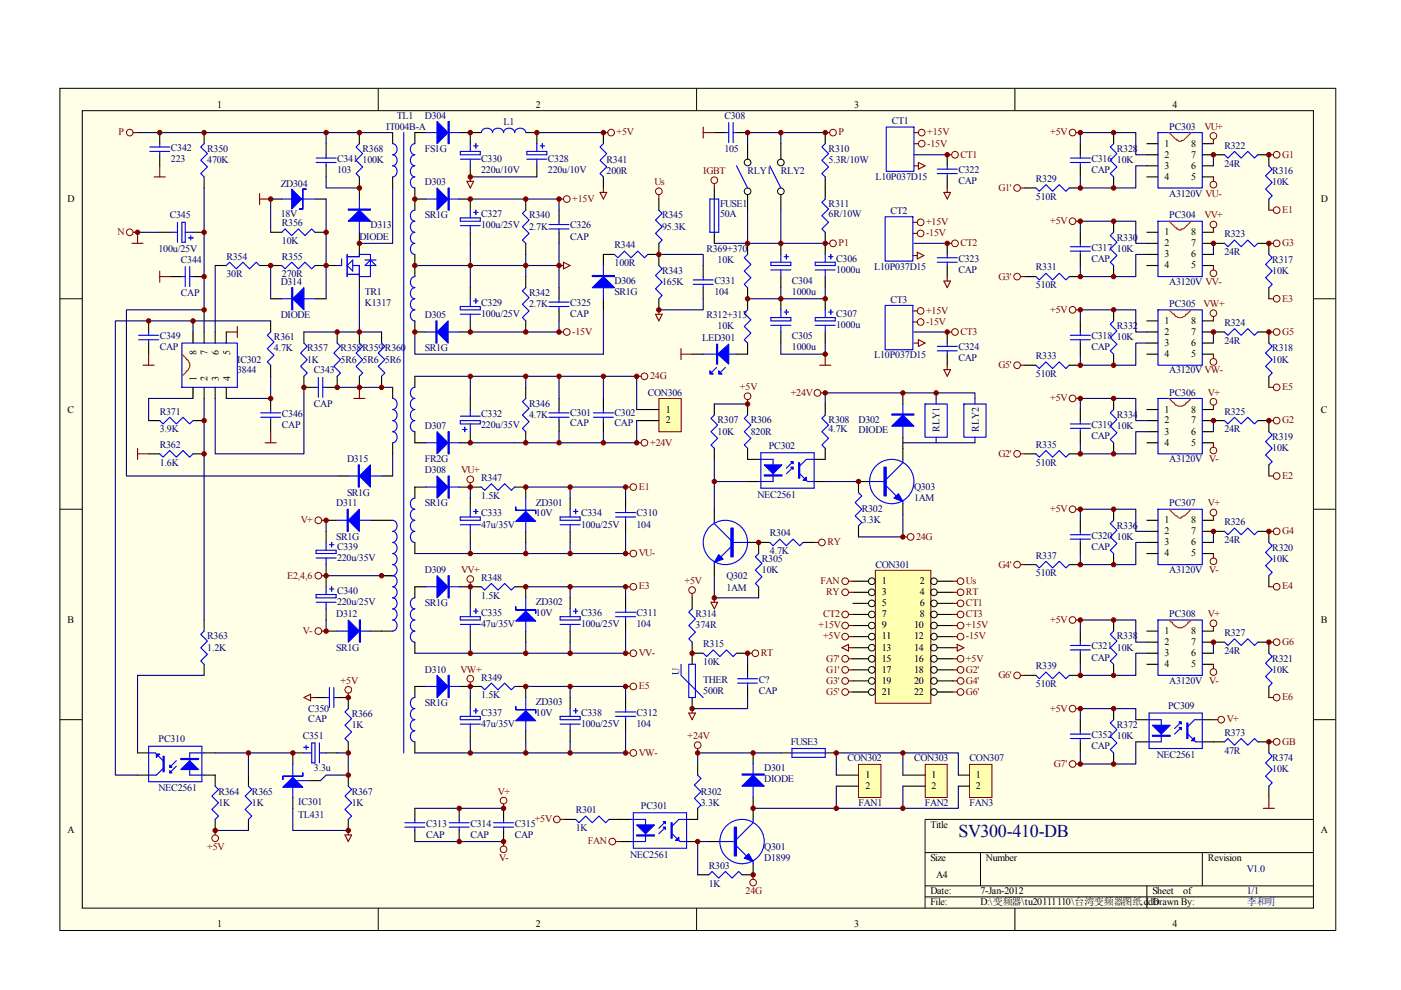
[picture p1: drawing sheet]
<svg xmlns="http://www.w3.org/2000/svg" width="297mm" height="210mm" viewBox="0 0 297 210" stroke-linecap="round" stroke-linejoin="round" font-family="sans-serif">
<defs><g id="words">
<text font-size="3.8" fill="#000080" x="203.2" y="177.5">SV300-410-DB</text>
<g font-size="2.1">
<text x="46.1" y="22.9">1</text>
<text x="113.6" y="22.9">2</text>
<text x="181.1" y="22.9">3</text>
<text x="248.6" y="22.9">4</text>
<text x="246.9" y="31.1">1</text>
<text x="246.9" y="33.5">2</text>
<text x="246.9" y="35.7">3</text>
<text x="252.6" y="35.7">6</text>
<text x="252.6" y="33.5">7</text>
<text x="252.6" y="31.1">8</text>
<text x="246.9" y="38.1">4</text>
<text x="252.6" y="38.1">5</text>
<text x="14.3" y="42.8">D</text>
<text x="280.1" y="42.8">D</text>
<text x="246.9" y="49.9">1</text>
<text x="246.9" y="52.2">2</text>
<text x="252.6" y="52.2">7</text>
<text x="252.6" y="49.9">8</text>
<text x="246.9" y="54.5">3</text>
<text x="246.9" y="56.9">4</text>
<text x="252.6" y="56.9">5</text>
<text x="252.6" y="54.5">6</text>
<text x="246.9" y="68.7">1</text>
<text x="246.9" y="71">2</text>
<text x="252.6" y="71">7</text>
<text x="252.6" y="68.7">8</text>
<text x="41.7" y="75.3" transform="rotate(-90 41.7 75.3)">8</text>
<text x="44" y="75.3" transform="rotate(-90 44 75.3)">7</text>
<text x="46.4" y="75.3" transform="rotate(-90 46.4 75.3)">6</text>
<text x="48.8" y="75.3" transform="rotate(-90 48.8 75.3)">5</text>
<text x="246.9" y="73.3">3</text>
<text x="246.9" y="75.7">4</text>
<text x="252.6" y="75.7">5</text>
<text x="252.6" y="73.3">6</text>
<text x="41.7" y="80.7" transform="rotate(-90 41.7 80.7)">1</text>
<text x="44" y="80.7" transform="rotate(-90 44 80.7)">2</text>
<text x="46.4" y="80.7" transform="rotate(-90 46.4 80.7)">3</text>
<text x="48.8" y="80.7" transform="rotate(-90 48.8 80.7)">4</text>
<text x="14.3" y="87.5">C</text>
<text x="141.1" y="87.5">1</text>
<text x="141.1" y="89.8">2</text>
<text x="246.9" y="87.5">1</text>
<text x="246.9" y="89.8">2</text>
<text x="252.6" y="89.8">7</text>
<text x="252.6" y="87.5">8</text>
<text x="280.1" y="87.5">C</text>
<text x="246.9" y="92.1">3</text>
<text x="246.9" y="94.5">4</text>
<text x="252.6" y="94.5">5</text>
<text x="252.6" y="92.1">6</text>
<text x="246.9" y="110.9">1</text>
<text x="246.9" y="113.3">2</text>
<text x="252.6" y="113.3">7</text>
<text x="252.6" y="110.9">8</text>
<text x="246.9" y="115.6">3</text>
<text x="246.9" y="118">4</text>
<text x="252.6" y="118">5</text>
<text x="252.6" y="115.6">6</text>
<text x="186.9" y="123.9">1</text>
<text x="195" y="123.9">2</text>
<text x="186.9" y="126.2">3</text>
<text x="186.9" y="128.5">5</text>
<text x="186.9" y="130.9">7</text>
<text x="195" y="126.2">4</text>
<text x="195" y="128.5">6</text>
<text x="195" y="130.9">8</text>
<text x="14.3" y="132.1">B</text>
<text x="186.9" y="133.2">9</text>
<text x="186.9" y="135.6">11</text>
<text x="186.9" y="137.9">13</text>
<text x="193.8" y="133.2">10</text>
<text x="193.8" y="135.6">12</text>
<text x="193.8" y="137.9">14</text>
<text x="246.9" y="134.4">1</text>
<text x="246.9" y="136.8">2</text>
<text x="252.6" y="136.8">7</text>
<text x="252.6" y="134.4">8</text>
<text x="280.1" y="132.1">B</text>
<text x="186.9" y="140.3">15</text>
<text x="186.9" y="142.6">17</text>
<text x="193.8" y="140.3">16</text>
<text x="193.8" y="142.6">18</text>
<text x="246.9" y="139.1">3</text>
<text x="246.9" y="141.5">4</text>
<text x="252.6" y="141.5">5</text>
<text x="252.6" y="139.1">6</text>
<text x="186.9" y="145">19</text>
<text x="186.9" y="147.3">21</text>
<text x="193.8" y="145">20</text>
<text x="193.8" y="147.3">22</text>
<text x="183.5" y="164.9">1</text>
<text x="183.5" y="167.3">2</text>
<text x="197.5" y="164.9">1</text>
<text x="197.5" y="167.3">2</text>
<text x="206.9" y="164.9">1</text>
<text x="206.9" y="167.3">2</text>
<text x="14.3" y="176.7">A</text>
<text x="197.3" y="175.5">Title</text>
<text x="280.1" y="176.7">A</text>
<text x="197.3" y="182.6">Size</text>
<text x="209" y="182.6">Number</text>
<text x="256.1" y="182.6">Revision</text>
<text x="197.3" y="189.6">Date:</text>
<text x="197.3" y="192">File:</text>
<text x="198.5" y="186.1">A4</text>
<text x="207.9" y="189.6">7-Jan-2012</text>
<text x="207.9" y="192">D:\变频器\tu20111110\台湾变频器图纸.ddb</text>
<text x="244.3" y="189.6">Sheet</text>
<text x="244.3" y="192">Drawn By:</text>
<text x="250.9" y="189.6">of</text>
<text x="46.1" y="196.6">1</text>
<text x="113.6" y="196.6">2</text>
<text x="181.1" y="196.6">3</text>
<text x="248.6" y="196.6">4</text>
</g>
<g font-size="2.1" fill="#800000">
<text x="25.1" y="28.7">P</text>
<text x="130.7" y="28.7">+5V</text>
<text x="177.8" y="28.7">P</text>
<text x="196.6" y="28.7">+15V</text>
<text x="222.7" y="28.7">+5V</text>
<text x="255.4" y="27.5">VU+</text>
<text x="196.6" y="31.1">-15V</text>
<text x="203.6" y="33.5">CT1</text>
<text x="271.9" y="33.5">G1</text>
<text x="138.8" y="39.3">Us</text>
<text x="149.1" y="36.9">IGBT</text>
<text x="211.7" y="40.5">G1'</text>
<text x="121.3" y="42.8">+15V</text>
<text x="196.3" y="47.8">+15V</text>
<text x="222.7" y="47.5">+5V</text>
<text x="255.4" y="46.3">VV+</text>
<text x="271.9" y="45.1">E1</text>
<text x="24.9" y="49.9">N</text>
<text x="177.8" y="52.2">P1</text>
<text x="196.3" y="50.1">-15V</text>
<text x="203.6" y="52.2">CT2</text>
<text x="271.9" y="52.2">G3</text>
<text x="211.7" y="59.3">G3'</text>
<text x="255.2" y="65.1">VW+</text>
<text x="271.9" y="63.9">E3</text>
<text x="121.3" y="71">-15V</text>
<text x="196.3" y="66.6">+15V</text>
<text x="196.3" y="68.8">-15V</text>
<text x="203.6" y="71">CT3</text>
<text x="222.7" y="66.3">+5V</text>
<text x="271.9" y="71">G5</text>
<text x="137.8" y="80.4">24G</text>
<text x="156.9" y="82.7">+5V</text>
<text x="167.6" y="83.9">+24V</text>
<text x="211.7" y="78.1">G5'</text>
<text x="256.1" y="83.9">V+</text>
<text x="271.9" y="82.7">E5</text>
<text x="222.7" y="85.1">+5V</text>
<text x="271.9" y="89.8">G2</text>
<text x="137.8" y="94.5">+24V</text>
<text x="97.8" y="100.3">VU+</text>
<text x="211.7" y="96.9">G2'</text>
<text x="271.9" y="101.5">E2</text>
<text x="135.5" y="103.9">E1</text>
<text x="256.1" y="107.4">V+</text>
<text x="63.8" y="110.9">V+</text>
<text x="222.7" y="108.6">+5V</text>
<text x="271.9" y="113.3">G4</text>
<text x="135.5" y="118">VU-</text>
<text x="175.4" y="115.6">RY</text>
<text x="194.2" y="114.5">24G</text>
<text x="60.9" y="122.7">E2,4,6</text>
<text x="97.8" y="121.5">VV+</text>
<text x="135.5" y="125">E3</text>
<text x="145.1" y="123.9">+5V</text>
<text x="174" y="123.9">FAN</text>
<text x="204.8" y="123.9">Us</text>
<text x="211.7" y="120.3">G4'</text>
<text x="271.9" y="125">E4</text>
<text x="174.5" y="130.9">CT2</text>
<text x="175.2" y="126.2">RY</text>
<text x="204.8" y="128.5">CT1</text>
<text x="204.8" y="130.9">CT3</text>
<text x="204.8" y="126.2">RT</text>
<text x="256.1" y="130.9">V+</text>
<text x="64.2" y="134.4">V-</text>
<text x="173.6" y="133.2">+15V</text>
<text x="174.5" y="135.6">+5V</text>
<text x="204.8" y="135.6">-15V</text>
<text x="204.8" y="133.2">+15V</text>
<text x="222.7" y="132.1">+5V</text>
<text x="271.9" y="136.8">G6</text>
<text x="97.6" y="142.6">VW+</text>
<text x="135.5" y="139.1">VV-</text>
<text x="161.3" y="139.1">RT</text>
<text x="175.2" y="140.3">G7'</text>
<text x="175.2" y="142.6">G1'</text>
<text x="204.8" y="142.6">G2'</text>
<text x="204.8" y="140.3">+5V</text>
<text x="211.7" y="143.8">G6'</text>
<text x="72.2" y="145">+5V</text>
<text x="135.5" y="146.1">E5</text>
<text x="175.2" y="145">G3'</text>
<text x="175.2" y="147.3">G5'</text>
<text x="204.8" y="145">G4'</text>
<text x="204.8" y="147.3">G6'</text>
<text x="271.9" y="148.5">E6</text>
<text x="222.7" y="150.9">+5V</text>
<text x="260.1" y="153.2">V+</text>
<text x="135.5" y="160.3">VW-</text>
<text x="145.8" y="156.7">+24V</text>
<text x="271.9" y="157.9">GB</text>
<text x="223.4" y="162.6">G7'</text>
<text x="105.6" y="168.5">V+</text>
<text x="113.4" y="174.3">+5V</text>
<text x="124.6" y="179">FAN</text>
<text x="43.9" y="180.2">+5V</text>
<text x="105.8" y="182.6">V-</text>
<text x="158.1" y="189.6">24G</text>
</g>
<g font-size="2.1" fill="#000080">
<text x="81.9" y="27.5">IT004B-A</text>
<text x="84.2" y="25.2">TL1</text>
<text x="90.1" y="25.2">D304</text>
<text x="106.8" y="26.6">L1</text>
<text x="153.6" y="25.2">C308</text>
<text x="189.1" y="26.3">CT1</text>
<text x="247.9" y="27.5">PC303</text>
<text x="36.2" y="32">C342</text>
<text x="36.2" y="34.4">223</text>
<text x="43.9" y="32.3">R350</text>
<text x="43.9" y="34.6">470K</text>
<text x="71.5" y="34.4">C341</text>
<text x="76.9" y="32.3">R368</text>
<text x="76.9" y="34.6">100K</text>
<text x="90.1" y="32.3">FS1G</text>
<text x="102" y="34.4">C330</text>
<text x="116.2" y="34.4">C328</text>
<text x="128.6" y="34.6">R341</text>
<text x="153.6" y="32.3">105</text>
<text x="175.7" y="32.3">R310</text>
<text x="175.7" y="34.6">5.3R/10W</text>
<text x="231.4" y="34.4">C316</text>
<text x="236.8" y="32.3">R328</text>
<text x="236.8" y="34.6">10K</text>
<text x="259.6" y="31.5">R322</text>
<text x="259.6" y="35.3">24R</text>
<text x="59.5" y="39.6">ZD304</text>
<text x="71.5" y="36.7">103</text>
<text x="90.1" y="39.3">D303</text>
<text x="102" y="36.7">220u/10V</text>
<text x="116.2" y="36.7">220u/10V</text>
<text x="128.6" y="36.9">200R</text>
<text x="158.5" y="36.9">RLY1</text>
<text x="165.5" y="36.9">RLY2</text>
<text x="185.6" y="38.1">L10P037D15</text>
<text x="203.2" y="36.7">C322</text>
<text x="203.2" y="39">CAP</text>
<text x="219.6" y="38.6">R329</text>
<text x="231.4" y="36.7">CAP</text>
<text x="247.9" y="41.7">A3120V VU-</text>
<text x="269.7" y="36.9">R316</text>
<text x="269.7" y="39.3">10K</text>
<text x="36" y="46.3">C345</text>
<text x="59.5" y="46.1">18V</text>
<text x="90.1" y="46.3">SR1G</text>
<text x="102" y="46.1">C327</text>
<text x="112.2" y="46.3">R340</text>
<text x="140.4" y="46.3">R345</text>
<text x="152.7" y="43.8">FUSE1</text>
<text x="152.7" y="46.1">50A</text>
<text x="175.7" y="43.8">R311</text>
<text x="175.7" y="45.9">6R/10W</text>
<text x="188.8" y="45.4">CT2</text>
<text x="219.6" y="42.3">510R</text>
<text x="247.9" y="46.3">PC304</text>
<text x="33.6" y="53.4">100u/25V</text>
<text x="59.8" y="48">R356</text>
<text x="59.8" y="51.7">10K</text>
<text x="76.2" y="50.8">DIODE</text>
<text x="78.6" y="48.4">D313</text>
<text x="102" y="48.4">100u/25V</text>
<text x="112.2" y="48.7">2.7K</text>
<text x="120.9" y="48.4">C326</text>
<text x="120.9" y="50.8">CAP</text>
<text x="130.3" y="52.7">R344</text>
<text x="140.4" y="48.7">95.3K</text>
<text x="149.8" y="53.4">R369+370</text>
<text x="231.4" y="53.2">C317</text>
<text x="236.8" y="51.1">R330</text>
<text x="236.8" y="53.4">10K</text>
<text x="259.6" y="50.3">R323</text>
<text x="38.4" y="55.7">C344</text>
<text x="48" y="55">R354</text>
<text x="48" y="58.8">30R</text>
<text x="59.8" y="55">R355</text>
<text x="59.8" y="58.8">270R</text>
<text x="130.3" y="56.4">100R</text>
<text x="140.4" y="58.1">R343</text>
<text x="152.1" y="55.7">10K</text>
<text x="177.3" y="55.5">C306</text>
<text x="177.3" y="57.8">1000u</text>
<text x="185.3" y="57.2">L10P037D15</text>
<text x="203.2" y="55.5">C323</text>
<text x="203.2" y="57.8">CAP</text>
<text x="219.6" y="57.3">R331</text>
<text x="231.4" y="55.5">CAP</text>
<text x="259.6" y="54.1">24R</text>
<text x="269.7" y="55.7">R317</text>
<text x="269.7" y="58.1">10K</text>
<text x="38.4" y="62.8">CAP</text>
<text x="59.5" y="60.5">D314</text>
<text x="77.4" y="62.5">TR1</text>
<text x="77.4" y="64.9">K1317</text>
<text x="102" y="64.9">C329</text>
<text x="112.2" y="62.8">R342</text>
<text x="112.2" y="65.1">2.7K</text>
<text x="120.9" y="64.9">C325</text>
<text x="130.3" y="60.2">D306</text>
<text x="130.3" y="62.5">SR1G</text>
<text x="140.4" y="60.5">165K</text>
<text x="151.5" y="60.2">C331</text>
<text x="151.5" y="62.5">104</text>
<text x="167.9" y="60.2">C304</text>
<text x="167.9" y="62.5">1000u</text>
<text x="188.8" y="64.2">CT3</text>
<text x="219.6" y="61.1">510R</text>
<text x="247.9" y="60.5">A3120V VV-</text>
<text x="247.9" y="65.1">PC305</text>
<text x="33.9" y="71.9">C349</text>
<text x="59.5" y="67.5">DIODE</text>
<text x="90.1" y="67.5">D305</text>
<text x="102" y="67.2">100u/25V</text>
<text x="120.9" y="67.2">CAP</text>
<text x="149.8" y="67.5">R312+313</text>
<text x="152.1" y="69.8">10K</text>
<text x="167.9" y="71.9">C305</text>
<text x="177.3" y="67.2">C307</text>
<text x="177.3" y="69.6">1000u</text>
<text x="231.4" y="71.9">C318</text>
<text x="236.8" y="69.8">R332</text>
<text x="259.6" y="69.1">R324</text>
<text x="33.9" y="74.3">CAP</text>
<text x="50.3" y="76.9">IC302</text>
<text x="58.1" y="72.2">R361</text>
<text x="58.1" y="74.5">4.7K</text>
<text x="65.1" y="74.5">R357</text>
<text x="65.1" y="76.9">1K</text>
<text x="72.2" y="74.5">R358R359R360</text>
<text x="72.2" y="76.9">5R6</text>
<text x="76.9" y="76.9">5R6</text>
<text x="81.6" y="76.9">5R6</text>
<text x="90.1" y="74.5">SR1G</text>
<text x="148.8" y="72.4">LED301</text>
<text x="167.9" y="74.3">1000u</text>
<text x="185.3" y="76">L10P037D15</text>
<text x="203.2" y="74.3">C324</text>
<text x="203.2" y="76.6">CAP</text>
<text x="219.6" y="76.1">R333</text>
<text x="231.4" y="74.3">CAP</text>
<text x="236.8" y="72.2">10K</text>
<text x="259.6" y="72.9">24R</text>
<text x="269.7" y="74.5">R318</text>
<text x="269.7" y="76.9">10K</text>
<text x="50.3" y="79.2">3844</text>
<text x="66.5" y="79.2">C343</text>
<text x="137.3" y="83.9">CON306</text>
<text x="219.6" y="79.9">510R</text>
<text x="247.9" y="79.2">A3120V VW-</text>
<text x="247.9" y="83.9">PC306</text>
<text x="33.9" y="87.9">R371</text>
<text x="59.8" y="88.4">C346</text>
<text x="66.5" y="86.3">CAP</text>
<text x="102" y="88.4">C332</text>
<text x="112.2" y="86.3">R346</text>
<text x="112.2" y="88.6">4.7K</text>
<text x="120.9" y="88.2">C301</text>
<text x="130.3" y="88.2">C302</text>
<text x="152.1" y="89.8">R307</text>
<text x="159.2" y="89.8">R306</text>
<text x="175.7" y="89.6">R308</text>
<text x="182" y="89.6">D302</text>
<text x="236.8" y="88.6">R334</text>
<text x="259.6" y="87.9">R325</text>
<text x="33.9" y="91.6">3.9K</text>
<text x="33.9" y="94.9">R362</text>
<text x="59.8" y="90.7">CAP</text>
<text x="90.1" y="90.9">D307</text>
<text x="102" y="90.7">220u/35V</text>
<text x="120.9" y="90.3">CAP</text>
<text x="130.3" y="90.3">CAP</text>
<text x="152.1" y="92.1">10K</text>
<text x="159.2" y="92.1">820R</text>
<text x="163" y="95.2">PC302</text>
<text x="175.7" y="91.6">4.7K</text>
<text x="182" y="91.9">DIODE</text>
<text x="199.2" y="91.5" transform="rotate(-90 199.2 91.5)">RLY1</text>
<text x="207.5" y="91.5" transform="rotate(-90 207.5 91.5)">RLY2</text>
<text x="219.6" y="94.9">R335</text>
<text x="231.4" y="90.7">C319</text>
<text x="231.4" y="93.1">CAP</text>
<text x="236.8" y="90.9">10K</text>
<text x="259.6" y="91.6">24R</text>
<text x="269.7" y="93.3">R319</text>
<text x="269.7" y="95.7">10K</text>
<text x="33.9" y="98.7">1.6K</text>
<text x="73.6" y="98">D315</text>
<text x="90.1" y="98">FR2G</text>
<text x="90.1" y="100.3">D308</text>
<text x="219.6" y="98.7">510R</text>
<text x="247.9" y="98">A3120V V-</text>
<text x="71.3" y="107.4">D311</text>
<text x="73.6" y="105.1">SR1G</text>
<text x="90.1" y="107.4">SR1G</text>
<text x="102" y="102">R347</text>
<text x="102" y="105.8">1.5K</text>
<text x="113.6" y="107.2">ZD301</text>
<text x="160.6" y="105.5">NEC2561</text>
<text x="193.8" y="103.9">Q303</text>
<text x="193.8" y="106.2">1AM</text>
<text x="247.9" y="107.4">PC307</text>
<text x="102" y="109.5">C333</text>
<text x="102" y="111.9">47u/35V</text>
<text x="113.6" y="109.5">10V</text>
<text x="123.2" y="109.5">C334</text>
<text x="123.2" y="111.9">100u/25V</text>
<text x="135" y="109.5">C310</text>
<text x="135" y="111.9">104</text>
<text x="163.2" y="113.7">R304</text>
<text x="182.7" y="108.6">R302</text>
<text x="182.7" y="110.9">3.3K</text>
<text x="236.8" y="112.1">R336</text>
<text x="259.6" y="111.4">R326</text>
<text x="71.3" y="114.5">SR1G</text>
<text x="71.5" y="116.6">C339</text>
<text x="71.5" y="118.9">220u/35V</text>
<text x="161.5" y="119.1">R305</text>
<text x="163.2" y="117.5">4.7K</text>
<text x="219.6" y="118.5">R337</text>
<text x="231.4" y="114.2">C320</text>
<text x="231.4" y="116.6">CAP</text>
<text x="236.8" y="114.5">10K</text>
<text x="259.6" y="115.2">24R</text>
<text x="269.7" y="116.8">R320</text>
<text x="269.7" y="119.1">10K</text>
<text x="71.5" y="125.9">C340</text>
<text x="90.1" y="121.5">D309</text>
<text x="102" y="123.1">R348</text>
<text x="154" y="122.7">Q302</text>
<text x="154" y="125.2">1AM</text>
<text x="161.5" y="121.5">10K</text>
<text x="185.6" y="120.3">CON301</text>
<text x="219.6" y="122.2">510R</text>
<text x="247.9" y="121.5">A3120V V-</text>
<text x="71.3" y="130.9">D312</text>
<text x="71.5" y="128.3">220u/25V</text>
<text x="90.1" y="128.5">SR1G</text>
<text x="102" y="126.9">1.5K</text>
<text x="102" y="130.7">C335</text>
<text x="113.6" y="128.3">ZD302</text>
<text x="113.6" y="130.7">10V</text>
<text x="123.2" y="130.7">C336</text>
<text x="135" y="130.7">C311</text>
<text x="147.5" y="130.9">R314</text>
<text x="247.9" y="130.9">PC308</text>
<text x="43.9" y="135.6">R363</text>
<text x="43.9" y="137.9">1.2K</text>
<text x="71.3" y="137.9">SR1G</text>
<text x="102" y="133">47u/35V</text>
<text x="123.2" y="133">100u/25V</text>
<text x="135" y="133">104</text>
<text x="147.5" y="133.2">374R</text>
<text x="149.1" y="137.3">R315</text>
<text x="231.4" y="137.7">C321</text>
<text x="236.8" y="135.6">R338</text>
<text x="236.8" y="137.9">10K</text>
<text x="259.6" y="134.9">R327</text>
<text x="90.1" y="142.6">D310</text>
<text x="144" y="143.2" transform="rotate(-90 144 143.2)">U</text>
<text x="149.1" y="141">10K</text>
<text x="219.6" y="141.9">R339</text>
<text x="231.4" y="140.1">CAP</text>
<text x="259.6" y="138.6">24R</text>
<text x="269.7" y="140.3">R321</text>
<text x="269.7" y="142.6">10K</text>
<text x="90.1" y="149.7">SR1G</text>
<text x="102" y="144.3">R349</text>
<text x="102" y="148">1.5K</text>
<text x="113.6" y="149.5">ZD303</text>
<text x="149.1" y="144.7">THER</text>
<text x="149.1" y="147.1">500R</text>
<text x="160.9" y="144.7">C?</text>
<text x="160.9" y="147.1">CAP</text>
<text x="219.6" y="145.7">510R</text>
<text x="247.9" y="145">A3120V V-</text>
<text x="65.4" y="150.9">C350</text>
<text x="65.4" y="153.2">CAP</text>
<text x="74.6" y="152">R366</text>
<text x="74.6" y="154.4">1K</text>
<text x="102" y="151.8">C337</text>
<text x="102" y="154.1">47u/35V</text>
<text x="113.6" y="151.8">10V</text>
<text x="123.2" y="151.8">C338</text>
<text x="123.2" y="154.1">100u/25V</text>
<text x="135" y="151.8">C312</text>
<text x="135" y="154.1">104</text>
<text x="236.8" y="154.4">R372</text>
<text x="247.6" y="150.4">PC309</text>
<text x="33.6" y="157.4">PC310</text>
<text x="64.2" y="156.7">C351</text>
<text x="167.6" y="157.9">FUSE3</text>
<text x="179.7" y="161.4">CON302</text>
<text x="193.8" y="161.4">CON303</text>
<text x="205.6" y="161.4">CON307</text>
<text x="231.4" y="156.5">C352</text>
<text x="231.4" y="158.8">CAP</text>
<text x="236.8" y="156.7">10K</text>
<text x="245.3" y="160.7">NEC2561</text>
<text x="259.6" y="156.1">R373</text>
<text x="259.6" y="159.8">47R</text>
<text x="269.7" y="161.4">R374</text>
<text x="33.6" y="167.7">NEC2561</text>
<text x="66.5" y="163.5">3.3u</text>
<text x="162.1" y="163.5">D301</text>
<text x="162.1" y="165.9">DIODE</text>
<text x="269.7" y="163.8">10K</text>
<text x="46.3" y="168.5">R364</text>
<text x="46.3" y="170.8">1K</text>
<text x="53.4" y="168.5">R365</text>
<text x="53.4" y="170.8">1K</text>
<text x="63.2" y="170.6">IC301</text>
<text x="63.2" y="173.4">TL431</text>
<text x="74.6" y="168.5">R367</text>
<text x="74.6" y="170.8">1K</text>
<text x="122.1" y="172.5">R301</text>
<text x="135.9" y="171.5">PC301</text>
<text x="148.6" y="168.5">R302</text>
<text x="148.6" y="170.8">3.3K</text>
<text x="182" y="170.8">FAN1</text>
<text x="196.1" y="170.8">FAN2</text>
<text x="205.6" y="170.8">FAN3</text>
<text x="90.3" y="175.3">C313</text>
<text x="90.3" y="177.6">CAP</text>
<text x="99.7" y="175.3">C314</text>
<text x="99.7" y="177.6">CAP</text>
<text x="109.1" y="175.3">C315</text>
<text x="109.1" y="177.6">CAP</text>
<text x="122.1" y="176.2">1K</text>
<text x="133.6" y="181.9">NEC2561</text>
<text x="150.3" y="184.2">R303</text>
<text x="162.1" y="180.2">Q301</text>
<text x="162.1" y="182.6">D1899</text>
<text x="264.3" y="184.9">V1.0</text>
<text x="150.3" y="188">1K</text>
<text x="264.3" y="189.6">1/1</text>
<text x="264.3" y="192">李和明</text>
</g>
</g></defs>
<path d="M12.7 18.7h270.5v178.6h-270.5z" fill="#ffffe8"/>
<g fill="none" stroke="#000" stroke-width=".21">
<path d="M12.7 18.7h270.5v178.6h-270.5zM80.2 18.7v4.7M147.7 18.7v4.7M215.2 18.7v4.7M17.4 23.5h261.1v169h-261.1zM12.7 63.3h4.7M278.4 63.3h4.7M12.7 108h4.7M278.4 108h4.7M12.7 152.6h4.7M278.4 152.6h4.7M278.4 173.7h-82.3v18.8"/>
<path d="M80.2 192.5v4.7M147.7 192.5v4.7M196.1 180.8h82.3M196.1 187.8h82.3M196.1 190.2h82.3M207.9 180.8v7M215.2 192.5v4.7M243.2 187.8v4.7M254.9 180.8v7"/>
</g>
<g fill="none" stroke="#00f" stroke-width=".23">
<path d="M43.3 30.5l-.7 .7 1.4 1.4-1.4 1.4 1.4 1.4-1.4 1.4 .7 .7M67 33.5h4.3M67 34.5h4.3M69.1 32.8v.7M69.1 34.5v.7M76.2 30.5l-.7 .7 1.4 1.4-1.4 1.4 1.4 1.4-1.4 1.4 .7 .7M83.2 30.5a1.2 1.2 0 0 1 1 1.1 1.2 1.2 0 0 1-1 1.2 1.2 1.2 0 0 1 1 1.2 1.2 1.2 0 0 1-1 1.2 1.2 1.2 0 0 1 1 1.1 1.2 1.2 0 0 1-1 1.2M85.6 28.1v131.5M88 30.5a1.21 1.21 0 0 0-1 1.1 1.21 1.21 0 0 0 1 1.2 1.2 1.2 0 0 0-1 1.2 1.2 1.2 0 0 0 1 1.2 1.2 1.2 0 0 0-1 1.1 1.2 1.2 0 0 0 1 1.2 1.2 1.2 0 0 0-1 1.2 1.2 1.2 0 0 0 1 1.2M90.3 28.1h7.1M97.6 32.1h4.2v.7h-4.2zM97.6 33.7h4.2"/>
<path d="M99.7 30.5v1.6M99.7 33.7v1.5M100.4 30.9h1M100.9 30.5v.9M102.1 28.1a1.21 1.21 0 0 1 1.1-.9 1.21 1.21 0 0 1 1.2 .9 1.2 1.2 0 0 1 1.2-.9 1.2 1.2 0 0 1 1.2 .9 1.21 1.21 0 0 1 1.1-.9 1.21 1.21 0 0 1 1.2 .9 1.21 1.21 0 0 1 1.2-.9 1.21 1.21 0 0 1 1.2 .9M111.7 33.7h4.2M111.7 32.1h4.2v.7h-4.2zM113.8 30.5v1.6M113.8 33.7v1.5M114.5 30.9h1M115 30.5v.9M127.9 30.5l-.7 .7 1.4 1.4-1.4 1.4 1.4 1.4-1.4 1.4 .7 .7"/>
<path d="M36.2 49.3h1.4M37.6 47.1v4.3M38.6 47.1h.7v4.3h-.7zM38.6 58.6h.7M39.3 49.3h1.6M39.3 56.5v4.3M40 50.4h.9M40.2 56.5v4.3M40.2 58.6h.7M40.4 50v.9M48 56.3l.7-.7 1.4 1.4 1.4-1.4 1.4 1.4 1.4-1.4 .7 .7M59.7 56.3l.7 .7 1.4-1.4 1.5 1.4 1.4-1.4 1.4 1.4 .7-.7"/>
<path d="M59.7 49.3l.7-.8 1.4 1.5 1.5-1.5 1.4 1.5 1.4-1.5 .7 .8M59.7 42.2h7.1M72.4 54.9v1.4h-.9M73.6 54.4h2.6v-.5h2.3v4.7h-2.3v-2.3h-1.4M73.6 53.9v4.7M73.6 58.2h2.6M73.6 56.3l1.2-1.2v2.4zM76.2 42.2v7.1M77.4 56.3l1.1-1.2 1.2 1.2zM77.4 55.1h2.3M88 44.6a1.2 1.2 0 0 0-1 1.1 1.2 1.2 0 0 0 1 1.2 1.21 1.21 0 0 0-1 1.2 1.21 1.21 0 0 0 1 1.2 1.2 1.2 0 0 0-1 1.1 1.2 1.2 0 0 0 1 1.2 1.2 1.2 0 0 0-1 1.2 1.2 1.2 0 0 0 1 1.1M88 58.6a1.2 1.2 0 0 0-1 1.2 1.2 1.2 0 0 0 1 1.2 1.2 1.2 0 0 0-1 1.2 1.2 1.2 0 0 0 1 1.1 1.2 1.2 0 0 0-1 1.2 1.2 1.2 0 0 0 1 1.2"/>
<path d="M90.3 42.2h7.1M97.6 46.2h4.2v.7h-4.2zM97.6 47.8h4.2M99.7 44.6v1.6M99.7 47.8v1.5M100.4 45h1M100.9 44.6v.9M111.5 44.6l-.7 .7 1.4 1.4-1.4 1.4 1.4 1.4-1.4 1.4 .7 .7M127.9 56.3v7M130.3 53.9l.7 .8 1.4-1.5 1.4 1.5 1.4-1.5 1.4 1.5 .7-.8M139.7 44.6l.7 .7-1.4 1.4 1.4 1.4-1.4 1.4 1.4 1.4-.7 .7M139.7 56.3l.7 .7-1.4 1.4 1.4 1.4-1.4 1.4 1.4 1.4-.7 .7"/>
<path d="M147 59.3h4.2M149.1 58.6v.7M29.4 71.1h4.2M29.4 72h4.2M31.5 70.4v.7M31.5 72v.7M38.6 72.7h11.7v9.4h-11.7zM57.4 70.4l-.7 .7 1.4 1.4-1.4 1.4 1.4 1.4-1.4 1.4 .7 .7M59.7 63.3h7.1M64.4 72.7l.7 .7-1.4 1.5 1.4 1.4-1.4 1.4 1.4 1.4-.7 .7M71.5 72.7l.7 .7-1.4 1.5 1.4 1.4-1.4 1.4 1.4 1.4-.7 .7M76.2 72.7l.7 .7-1.4 1.5 1.4 1.4-1.4 1.4 1.4 1.4-.7 .7"/>
<path d="M80.9 72.7l.7 .7-1.4 1.5 1.4 1.4-1.4 1.4 1.4 1.4-.7 .7M88 65.7a1.2 1.2 0 0 0-1 1.2 1.2 1.2 0 0 0 1 1.1M90.3 70.4h7.1M97.6 65h4.2v.7h-4.2zM97.6 66.6h4.2M99.7 63.3v1.7M99.7 66.6v1.4M100.4 63.8h1M100.9 63.3v1M111.5 61l-.7 .7 1.4 1.4-1.4 1.4 1.4 1.4-1.4 1.4 .7 .7M147 60.3h4.2M149.1 60.3v.7"/>
<path d="M33.9 89.2l.7 .7 1.4-1.4 1.4 1.4 1.4-1.4 1.4 1.4 .7-.7M33.9 96.2l.7 .7 1.4-1.4 1.4 1.4 1.4-1.4 1.4 1.4 .7-.7M55.3 87.5h4.2M55.3 88.5h4.2M57.4 86.8v.7M57.4 88.5v.7M66.8 82.1h.7M67.5 80v4.2M68.4 82.1h.7M68.4 80v4.2M83.2 84.5a1.2 1.2 0 0 1 1 1.2 1.2 1.2 0 0 1-1 1.1 1.2 1.2 0 0 1 1 1.2 1.2 1.2 0 0 1-1 1.2 1.2 1.2 0 0 1 1 1.2 1.2 1.2 0 0 1-1 1.1 1.2 1.2 0 0 1 1 1.2 1.2 1.2 0 0 1-1 1.2M88 82.1a1.2 1.2 0 0 0-1 1.2 1.2 1.2 0 0 0 1 1.2 1.2 1.2 0 0 0-1 1.2 1.2 1.2 0 0 0 1 1.1 1.2 1.2 0 0 0-1 1.2 1.2 1.2 0 0 0 1 1.2 1.2 1.2 0 0 0-1 1.2 1.2 1.2 0 0 0 1 1.1"/>
<path d="M90.3 93.9h7.1M97.6 89.2h4.2v.7h-4.2zM97.6 88.2h4.2M98.1 91.1h.9M98.5 90.6v.9M99.7 86.8v1.4M99.7 89.9v1.6M111.5 84.5l-.7 .7 1.4 1.4-1.4 1.4 1.4 1.4-1.4 1.4 .7 .7M73.8 100.9h7.1M43.3 133.8l-.7 .7 1.4 1.4-1.4 1.4 1.4 1.4-1.4 1.4 .7 .8M31.5 158.2h11.3v7.5h-11.3zM31.5 159.6h1.4l1.7 1.7"/>
<path d="M43.3 159.6h-3.1v4.7h3.1M73.8 150.2l-.7 .7 1.4 1.5-1.4 1.4 1.4 1.4-1.4 1.4 .7 .7M34.6 162.9l-1.4 1.4h-1.7M37.4 161.3l-1.4 1.4M37.4 162.5l-1.4 1.4M45.6 166.7l.7 .7-1.4 1.4 1.4 1.4-1.4 1.4 1.4 1.4-.7 .7M52.7 166.7l.7 .7-1.4 1.4 1.4 1.4-1.4 1.4 1.4 1.4-.7 .7M62.1 162v7M62.3 165.5h3.3M73.8 166.7l.7 .7-1.4 1.4 1.4 1.4-1.4 1.4 1.4 1.4-.7 .7M122.1 173.7l.7 .7 1.4-1.4 1.4 1.4 1.4-1.4 1.4 1.4 .7-.7M133.8 173.7h3.1v4.7h-3.1"/>
<path d="M134.3 172.3h11.3v7.5h-11.3zM141.1 175.4l-1.4 1.4M141.1 174.2l-1.4 1.4M142.5 176.8l1.7 1.6h1.4M145.6 173.7h-1.7l-1.4 1.4M147.9 164.3l.7 .7-1.4 1.5 1.4 1.4-1.4 1.4 1.4 1.4-.7 .7M152.6 178.4h3.6M156.2 179.4l2.1 2.1M159.7 173.7v.7l-3.5 3.6M150.3 185.5l.7-.7 1.4 1.4 1.4-1.4 1.4 1.4 1.4-1.4 .7 .7M159.7 182.7v.4"/>
<circle cx="157.3" cy="178.4" r="4.7"/>
</g>
<g fill="none" stroke="#000" stroke-width=".23">
<path d="M43.3 28.1v2.4M43.3 37.5v2.4M69.1 30.5v2.3M69.1 35.2v2.3M76.2 28.1v2.4M76.2 37.5v4.7M83.2 28.1v2.4M83.2 37.5v2.4M88 39.9v4.7M90.3 28.1h-2.3v2.4M97.4 28.1h4.7M99.7 28.1v2.4"/>
<path d="M99.7 35.2v2.3M111.5 28.1h2.3v2.4M113.8 35.2v2.3M127.9 28.1v2.4M127.9 37.5v2.4M33.9 49.3h2.3M36.2 58.6h2.4M40.9 49.3h2.4M40.9 58.6h2.4M45.6 56.3h2.4M55 56.3h4.7M57.4 49.3h2.3"/>
<path d="M57.4 42.2h2.3M66.8 56.3h4.7M66.8 49.3h2.3M66.8 42.2h2.3M76.2 49.3v4.6M76.2 58.6v2.4M88 53.9v4.7M88 42.2h2.3M97.4 42.2h2.3v2.4M99.7 49.3v2.3M111.5 42.2v2.4M111.5 51.6v2.3"/>
<path d="M111.5 58.6v2.4M130.3 53.9h-2.4v2.4M137.3 53.9h2.4M139.7 42.2v2.4M139.7 51.6v4.7M149.1 56.3v2.3M31.5 68v2.4M31.5 72.7v2.4M40.9 70.4v2.3M43.3 70.4v2.3M45.6 70.4v2.3M48 70.4v2.3"/>
<path d="M57.4 63.3h2.3M57.4 68v2.4M57.4 77.4v2.4M64.4 70.4v2.3M64.4 79.8v2.3h2.4M66.8 63.3h2.3M71.5 70.4v2.3M71.5 79.8v2.3h-2.4M76.2 70.4v2.3M76.2 79.8v2.3M80.9 70.4v2.3M80.9 79.8v2.3"/>
<path d="M88 68v2.4h2.3M88 79.8v2.3M99.7 68v2.4h-2.3M99.7 61v2.3M111.5 68v2.4M127.9 63.3v2.4M139.7 63.3v2.4M149.1 61v2.3M31.5 89.2h2.4M31.5 96.2h2.4M40.9 82.1v2.4M40.9 89.2h2.4"/>
<path d="M40.9 96.2h2.4M43.3 82.1v2.4M45.6 82.1v2.4M48 82.1v2.4M57.4 84.5v2.3M57.4 89.2v2.3M83.2 82.1v2.4M83.2 93.9v2.3M88 91.5v2.4h2.3M99.7 91.5v2.4h-2.3M99.7 84.5v2.3M111.5 82.1v2.4"/>
<path d="M111.5 91.5v2.4M71.5 100.9h2.3M80.9 100.9h2.3M43.3 131.5v2.3M29.2 159.6h2.3M43.3 140.9v2.3M43.3 159.6h2.3M62.1 159.6v2.4M73.8 147.9v2.3M73.8 157.3v2.3M29.2 164.3h2.3M43.3 164.3h2.3v2.4"/>
<path d="M45.6 173.7v2.4M52.7 164.3v2.4M52.7 173.7v2.4M62.1 169v2.4M65.6 165.5h2.4M73.8 164.3v2.4M73.8 173.7v2.4M119.7 173.7h2.4M129.1 173.7h4.7M131.5 178.4h2.3M145.6 178.4h2.3M147.9 171.4v2.3h-2.3"/>
<path d="M147.9 162v2.3M150.3 178.4h2.3M159.7 171.4v2.3M147.9 185.5h2.4M159.7 183.1v2.4h-2.4"/>
</g>
<path d="M38.6 75.1l.9 .9v.3a1.16 1.16 0 0 1 .5 1.8v.3l-.3 .2h-.2v.2l-.9 1" fill="none" stroke="#f00" stroke-width=".23"/>
<g fill="#00f" stroke="#00f" stroke-width=".23">
<path d="M73.8 46.9l2.4-2.3 2.3 2.3z"/>
<path d="M62.1 63.3l2.3-2.3v4.7z"/>
<path d="M61.8 40.1l2.2 2.1-2.2 2.1z"/>
<path d="M38.3 163.2l1.9-1.9 1.9 1.9z"/>
<path d="M36 163.4l.4 .5h-.4z"/>
<path d="M36 162.2l.4 .5h-.4z"/>
<path d="M33.2 159.9h.7l-.7 .7z"/>
<path d="M76.2 100.9l2.3-2.3v4.7z"/>
<path d="M60 166.9l2.1-2.1 2.1 2.1z"/>
<path d="M92.7 25.8l2.3 2.3-2.3 2.4z"/>
<path d="M92.7 39.9l2.3 2.3-2.3 2.4z"/>
<path d="M95 68v4.7l-2.3-2.3z"/>
<path d="M92.7 91.5l2.3 2.4-2.3 2.3z"/>
<path d="M125.6 61l2.3-2.4 2.4 2.4z"/>
<path d="M135 174.9h3.7l-1.8 1.9z"/>
<path d="M140.6 174.2h.5v.5z"/>
<path d="M140.6 175.4h.5v.4z"/>
<path d="M143.2 178.2l.7-.7v.7z"/>
<path d="M158.7 181l1 1.7-1.9-.7z"/>
<path d="M73.8 44.3h4.7v.3h-4.7z" fill-rule="evenodd"/>
<path d="M61.8 61h.3v4.7h-.3z" fill-rule="evenodd"/>
<path d="M64.2 40.1v4.2h-.7h.7v-4.2h.7z" fill-rule="evenodd"/>
<path d="M38.3 160.8h3.8v.3h-3.8z" fill-rule="evenodd"/>
<path d="M34.6 160.3h.2v3.3h-.2z" fill-rule="evenodd"/>
<path d="M76 98.6h.2v4.7h-.2z" fill-rule="evenodd"/>
<path d="M60 164.6v.7v-.7h4.2v-.7v.7z" fill-rule="evenodd"/>
<path d="M95 25.8h.2v4.7h-.2z" fill-rule="evenodd"/>
<path d="M95 39.9h.2v4.7h-.2z" fill-rule="evenodd"/>
<path d="M92.4 68h.3v4.7h-.3z" fill-rule="evenodd"/>
<path d="M95 91.5h.2v4.7h-.2z" fill-rule="evenodd"/>
<path d="M125.6 58.4h4.7v.2h-4.7z" fill-rule="evenodd"/>
<path d="M135 177h3.7v.3h-3.7z" fill-rule="evenodd"/>
<path d="M142.3 174.4h.2v3.3h-.2z" fill-rule="evenodd"/>
<path d="M155.7 175.4h.5v6.1h-.5z" fill-rule="evenodd"/>
</g>
<g fill="none" stroke="#800000" stroke-width=".23">
<path d="M99 38.4h1.4l-.7 1.5zM99.7 37.5v.9M127.9 28.1h1M127.9 39.9v.9M28 51.6h2.3M29.2 49.3v2.3M33.9 57.5v2.3M33.9 58.6h2.3M118.5 42.2h1M118.5 56.3h1M119.5 55.6l1.4 .7-1.4 .7zM127.2 40.8h1.4l-.7 1.4z"/>
<path d="M139.7 41.3v.9M30.3 77.4h2.4M31.5 75.1v2.3M48 70.4h2.3M50.3 69.2v2.4M118.5 70.4h1M135 79.8h.9M139 66.6h1.4l-.7 1.4zM139.7 65.7v.9M29.2 95.1v2.3M29.2 96.2h2.3M56.2 93.9h2.4"/>
<path d="M57.4 91.5v2.4M75 84.5h2.4M76.2 82.1v2.4M135 93.9h.9M73.8 147v.9M45.6 176.1v.9M73.1 177h1.4l-.7 1.4zM73.8 176.1v.9"/>
</g>
<g fill="none" stroke="#000080" stroke-width=".23">
<path d="M29.2 28.1h54M43.3 39.9v30.5M69.1 37.5v2.4h7.1M69.1 28.1v2.4M83.2 39.9v11.7h-7M29.2 49.3h4.7M45.6 56.3v14.1M57.4 42.2v7.1M57.4 56.3v7M69.1 42.2v21.1M88 56.3h23.5M99.7 42.2h11.8"/>
<path d="M99.7 51.6v9.4M111.5 53.9v4.7M139.7 53.9h9.4v2.4M40.9 68h-16.4v96.3h4.7M43.3 65.7h-16.5v35.2h44.7M57.4 68h-16.5v2.4M57.4 79.8v4.7h-9.4M64.4 70.4h16.5M76.2 61v9.4M88 70.4v4.7h39.9M88 79.8h23.5M99.7 70.4h11.8"/>
<path d="M99.7 79.8v4.7M149.1 63.3v2.4h-9.4M40.9 84.5h-9.4v4.7M43.3 84.5v47M64.4 82.1v14.1h-18.8v-11.7M71.5 82.1h11.7M83.2 96.2v4.7M99.7 93.9h9.4M45.6 159.6h7.1v4.7M52.7 159.6h9.4M71.5 159.6h2.3v4.7h-4.7l-1.1 1.2M45.6 176.1h7.1"/>
<path d="M62.1 171.4v4.7h11.7"/>
</g>
<g fill="#800000" stroke="#800000" stroke-width=".21">
<circle cx="76.2" cy="51.6" r=".47"/>
<circle cx="76.2" cy="39.9" r=".47"/>
<circle cx="76.2" cy="28.1" r=".47"/>
<circle cx="69.1" cy="28.1" r=".47"/>
<circle cx="69.1" cy="56.3" r=".47"/>
<circle cx="69.1" cy="49.3" r=".47"/>
<circle cx="57.4" cy="56.3" r=".47"/>
<circle cx="43.3" cy="28.1" r=".47"/>
<circle cx="76.2" cy="70.4" r=".47"/>
<circle cx="71.5" cy="82.1" r=".47"/>
<circle cx="64.4" cy="82.1" r=".47"/>
<circle cx="57.4" cy="84.5" r=".47"/>
<circle cx="71.5" cy="70.4" r=".47"/>
<circle cx="80.9" cy="82.1" r=".47"/>
<circle cx="43.3" cy="65.7" r=".47"/>
<circle cx="43.3" cy="49.3" r=".47"/>
<circle cx="43.3" cy="58.6" r=".47"/>
<circle cx="88" cy="42.2" r=".47"/>
<circle cx="99.7" cy="42.2" r=".47"/>
<circle cx="88" cy="56.3" r=".47"/>
<circle cx="99.7" cy="56.3" r=".47"/>
<circle cx="99.7" cy="70.4" r=".47"/>
</g>
<g fill="none" stroke="#800000" stroke-width=".21">
<circle cx="129.6" cy="28.1" r=".71"/>
<circle cx="120.2" cy="42.2" r=".71"/>
<circle cx="139.7" cy="40.6" r=".71"/>
<circle cx="120.2" cy="70.4" r=".71"/>
<circle cx="136.6" cy="79.8" r=".71"/>
<circle cx="136.6" cy="93.9" r=".7"/>
<circle cx="73.8" cy="146.3" r=".71"/>
<circle cx="45.6" cy="177.7" r=".71"/>
</g>
<path d="M182.1 162.2h4.7v6.9h-4.7z" fill="#ffffb0"/>
<g fill="none" stroke="#800000" stroke-width=".21">
<path d="M182 162.1h4.8v7h-4.8z"/>
<circle cx="176.6" cy="28.1" r=".7"/>
<circle cx="215.6" cy="39.9" r=".7"/>
<circle cx="227.4" cy="28.1" r=".7"/>
<circle cx="270.7" cy="32.8" r=".71"/>
<circle cx="176.6" cy="51.6" r=".71"/>
<circle cx="215.6" cy="58.6" r=".7"/>
<circle cx="227.4" cy="46.9" r=".7"/>
<circle cx="270.7" cy="51.6" r=".71"/>
<circle cx="215.6" cy="77.4" r=".7"/>
<circle cx="227.4" cy="65.7" r=".71"/>
<circle cx="270.7" cy="70.4" r=".7"/>
<circle cx="215.6" cy="96.2" r=".71"/>
<circle cx="227.4" cy="84.5" r=".7"/>
<circle cx="257.3" cy="95.5" r=".71"/>
<circle cx="270.7" cy="89.2" r=".7"/>
<circle cx="215.6" cy="119.7" r=".7"/>
<circle cx="227.4" cy="108" r=".7"/>
<circle cx="257.3" cy="119" r=".7"/>
<circle cx="270.7" cy="112.7" r=".71"/>
<circle cx="67.5" cy="122.1" r=".71"/>
<circle cx="227.4" cy="131.5" r=".7"/>
<circle cx="270.7" cy="136.2" r=".7"/>
<circle cx="147.9" cy="158" r=".7"/>
<circle cx="215.6" cy="143.2" r=".71"/>
<circle cx="257.3" cy="142.5" r=".7"/>
<circle cx="118.1" cy="173.7" r=".71"/>
<circle cx="129.8" cy="178.4" r=".71"/>
<circle cx="159.7" cy="187.1" r=".71"/>
</g>
<g fill="none" stroke="#000" stroke-width=".23">
<path d="M175 39.9v2.3M217.3 39.9h2.3M226.7 39.9h2.3M229 30.5v2.3M229 35.2v2.3M236.1 28.1v2.4M236.1 37.5v2.4M243.2 30.5h2.3M243.2 32.8h2.3M243.2 35.2h2.3M243.2 37.5h2.3M254.9 30.5h2.4"/>
<path d="M254.9 32.8h4.7M254.9 35.2h2.4M254.9 37.5h2.4M266.7 32.8h2.3v2.4M175 49.3v2.3M217.3 58.6h2.3M226.7 58.6h2.3M229 49.3v2.3M229 53.9v2.4M236.1 46.9v2.4M236.1 56.3v2.3M243.2 49.3h2.3"/>
<path d="M243.2 51.6h2.3M243.2 53.9h2.3M243.2 56.3h2.3M254.9 49.3h2.4M254.9 51.6h4.7M254.9 53.9h2.4M254.9 56.3h2.4M266.7 51.6h2.3v2.3M269 42.2v2.4M217.3 77.4h2.3M226.7 77.4h2.3M229 68v2.4"/>
<path d="M229 72.7v2.4M236.1 65.7v2.3M236.1 75.1v2.3M243.2 68h2.3M243.2 70.4h2.3M243.2 72.7h2.3M243.2 75.1h2.3M254.9 68h2.4M254.9 70.4h4.7M254.9 72.7h2.4M254.9 75.1h2.4M266.7 70.4h2.3v2.3"/>
<path d="M269 61v2.3M269 79.8v2.3M217.3 96.2h2.3M226.7 96.2h2.3M229 86.8v2.4M229 91.5v2.4M236.1 84.5v2.3M236.1 93.9v2.3M243.2 86.8h2.3M243.2 89.2h2.3M243.2 91.5h2.3M243.2 93.9h2.3"/>
<path d="M254.9 86.8h2.4M254.9 89.2h4.7M254.9 91.5h2.4M254.9 93.9h2.4M266.7 89.2h2.3v2.3M269 98.6v2.3M217.3 119.7h2.3M226.7 119.7h2.3M229 110.3v2.4M229 115v2.4M236.1 108v2.3M236.1 117.4v2.3"/>
<path d="M243.2 110.3h2.3M243.2 112.7h2.3M243.2 115h2.3M243.2 117.4h2.3M254.9 110.3h2.4M254.9 112.7h4.7M254.9 115h2.4M254.9 117.4h2.4M266.7 112.7h2.3v2.3M229 133.8v2.4M229 138.5v2.4M236.1 131.5v2.3"/>
<path d="M243.2 133.8h2.3M243.2 136.2h2.3M243.2 138.5h2.3M254.9 133.8h2.4M254.9 136.2h4.7M254.9 138.5h2.4M266.7 136.2h2.3v2.3M269 122.1v2.3M159.7 159.6v2.4M217.3 143.2h2.3M226.7 143.2h2.3M236.1 140.9v2.3"/>
<path d="M243.2 140.9h2.3M254.9 140.9h2.4M269 145.5v2.4M159.7 169v2.4M177.3 164.3h4.7M177.3 166.7h4.7"/>
</g>
<g fill="none" stroke="#00f" stroke-width=".23">
<path d="M219.6 39.9l.8 .7 1.4-1.4 1.4 1.4 1.4-1.4 1.4 1.4 .7-.7M226.9 33.5h4.3M226.9 34.5h4.3M229 32.8v.7M229 34.5v.7M236.1 30.5l-.7 .7 1.4 1.4-1.4 1.4 1.4 1.4-1.4 1.4 .7 .7M245.5 28.1h9.4v11.8h-9.4zM259.6 32.8l.7 .7 1.4-1.4 1.4 1.4 1.5-1.4 1.4 1.4 .7-.7M269 35.2l.7 .7-1.4 1.4 1.4 1.4-1.4 1.4 1.4 1.4-.7 .7M175 42.2l-.7 .7 1.4 1.4-1.4 1.4 1.4 1.4-1.4 1.4 .7 .8M219.6 58.6l.8 .7 1.4-1.4 1.4 1.4 1.4-1.4 1.4 1.4 .7-.7M226.9 52.3h4.3"/>
<path d="M226.9 53.2h4.3M229 51.6v.7M229 53.2v.7M236.1 49.3l-.7 .7 1.4 1.4-1.4 1.4 1.4 1.4-1.4 1.4 .7 .7M245.5 46.9h9.4v11.7h-9.4zM259.6 51.6l.7 .7 1.4-1.4 1.4 1.4 1.5-1.4 1.4 1.4 .7-.7M269 53.9l.7 .8-1.4 1.4 1.4 1.4-1.4 1.4 1.4 1.4-.7 .7M219.6 77.4l.8 .7 1.4-1.4 1.4 1.4 1.4-1.4 1.4 1.4 .7-.7M226.9 71.1h4.3M226.9 72h4.3M229 70.4v.7M229 72v.7"/>
<path d="M236.1 68l-.7 .7 1.4 1.5-1.4 1.4 1.4 1.4-1.4 1.4 .7 .7M245.5 65.7h9.4v11.7h-9.4zM259.6 70.4l.7 .7 1.4-1.4 1.4 1.4 1.5-1.4 1.4 1.4 .7-.7M269 72.7l.7 .7-1.4 1.5 1.4 1.4-1.4 1.4 1.4 1.4-.7 .7M219.6 96.2l.8 .7 1.4-1.4 1.4 1.4 1.4-1.4 1.4 1.4 .7-.7M226.9 89.9h4.3M226.9 90.8h4.3M229 89.2v.7M229 90.8v.7M236.1 86.8l-.7 .7 1.4 1.4-1.4 1.5 1.4 1.4-1.4 1.4 .7 .7M245.5 84.5h9.4v11.7h-9.4zM259.6 89.2l.7 .7 1.4-1.4 1.4 1.4 1.5-1.4 1.4 1.4 .7-.7"/>
<path d="M269 91.5l.7 .7-1.4 1.4 1.4 1.5-1.4 1.4 1.4 1.4-.7 .7M219.6 119.7l.8 .7 1.4-1.4 1.4 1.4 1.4-1.4 1.4 1.4 .7-.7M226.9 113.4h4.3M226.9 114.3h4.3M229 112.7v.7M229 114.3v.7M236.1 110.3l-.7 .7 1.4 1.4-1.4 1.4 1.4 1.5-1.4 1.4 .7 .7M245.5 108h9.4v11.7h-9.4zM259.6 112.7l.7 .7 1.4-1.4 1.4 1.4 1.5-1.4 1.4 1.4 .7-.7M269 115l.7 .7-1.4 1.4 1.4 1.4-1.4 1.4 1.4 1.5-.7 .7M226.9 136.9h4.3M226.9 137.8h4.3"/>
<path d="M229 136.2v.7M229 137.8v.7M236.1 133.8l-.7 .7 1.4 1.4-1.4 1.4 1.4 1.4-1.4 1.4 .7 .8M245.5 131.5h9.4v11.7h-9.4zM259.6 136.2l.7 .7 1.4-1.5 1.4 1.5 1.5-1.5 1.4 1.5 .7-.7M269 138.5l.7 .7-1.4 1.4 1.4 1.4-1.4 1.4 1.4 1.4-.7 .7M219.6 143.2l.8 .7 1.4-1.4 1.4 1.4 1.4-1.4 1.4 1.4 .7-.7M159.7 162v7"/>
</g>
<g fill="#00f" stroke="#00f" stroke-width=".23">
<path d="M157.3 166.7l2.4-2.4 2.3 2.4z"/>
<path d="M157.3 164.1h4.7v.2h-4.7z" fill-rule="evenodd"/>
</g>
<g fill="none" stroke="#800000" stroke-width=".23">
<path d="M175 28.1h.9M216.3 39.9h1M228.1 28.1h.9M269 32.8h1M55 41v2.4M55 42.2h2.4M175 51.6h.9M216.3 58.6h1M228.1 46.9h.9M269 51.6h1M216.3 77.4h1M228.1 65.7h.9"/>
<path d="M269 70.4h1M216.3 96.2h1M228.1 84.5h.9M257.3 93.9v.9M269 89.2h1M216.3 119.7h1M228.1 108h.9M257.3 117.4v.9M269 112.7h1M68.2 122.1h.9M228.1 131.5h.9M269 136.2h1"/>
<path d="M147.9 158.7v.9M216.3 143.2h1M257.3 140.9v.9M118.8 173.7h.9M130.5 178.4h1M159.7 185.5v.9"/>
</g>
<circle cx="57.4" cy="42.2" r=".47" fill="#800000" stroke="#800000" stroke-width=".21"/>
<path d="M247.9 28.1l1.4 1.4h.2v.3l.5 .2h.4v-.2a.74 .74 0 0 0 1-.5l1.2-1.2M247.9 46.9l1.4 1.4h.2v.2h.2l.3 .3h.4v-.3a.75 .75 0 0 0 1-.4l1.2-1.2M247.9 65.7l.9 .9h.2a1.17 1.17 0 0 0 1.9 .5h.3l.2-.5h.2l1-.9M247.9 84.5l.9 .9h.2a1.17 1.17 0 0 0 1.9 .5h.3l.2-.5h.2l1-.9M247.9 108l1.4 1.4h.2a.74 .74 0 0 0 .9 .4v-.2a4.2 4.2 0 0 0 2.2-1.6M247.9 131.5l.4 .4h.3a1.74 1.74 0 0 0 1.6 1.2 1.74 1.74 0 0 0 1.7-1.2h.2l.5-.4" fill="none" stroke="#f00" stroke-width=".23"/>
<g fill="none" stroke="#000080" stroke-width=".23">
<path d="M229 30.5v-2.4h11.8v4.7h2.4M243.2 35.2h-2.4v4.7h-11.8v-2.4M257.3 32.8v2.4M229 49.3v-2.4h11.8v4.7h2.4M243.2 53.9h-2.4v4.7h-11.8v-2.3M257.3 51.6v2.3M229 68v-2.3h11.8v4.7h2.4M243.2 72.7h-2.4v4.7h-11.8v-2.3M257.3 70.4v2.3M229 86.8v-2.3h11.8v4.7h2.4M243.2 91.5h-2.4v4.7h-11.8v-2.3M257.3 89.2v2.3"/>
<path d="M229 110.3v-2.3h11.8v4.7h2.4M243.2 115h-2.4v4.7h-11.8v-2.3M257.3 112.7v2.3M229 133.8v-2.3h11.8v4.7h2.4M243.2 138.5h-2.4v4.7h-11.8v-2.3M257.3 136.2v2.3"/>
</g>
<path d="M196.3 162.2h4.5v6.9h-4.5z" fill="#ffffb0"/>
<g fill="none" stroke="#800000" stroke-width=".21">
<path d="M196.2 162.1h4.6v7h-4.6z"/>
<circle cx="158.5" cy="84" r=".71"/>
<circle cx="173.3" cy="83.3" r=".71"/>
<circle cx="67.5" cy="110.3" r=".71"/>
<circle cx="174.3" cy="115" r=".71"/>
<circle cx="193.1" cy="113.8" r=".71"/>
<circle cx="67.5" cy="133.8" r=".71"/>
</g>
<g fill="none" stroke="#000" stroke-width=".23">
<path d="M33.9 28.1v2.4M33.9 32.8v2.4M118.5 84.5v2.3M118.5 89.2v2.3M127.9 84.5v2.3M127.9 89.2v2.3M158.5 85.7v2.3M158.5 95.1v2.3h2.4M175 85.7v2.3M175 95.1v2.3h-2.4M191.4 83.3v2.4M191.4 92.7v4.7"/>
<path d="M69.1 110.3h2.4M69.1 112.7v2.3M69.1 119.7v4.7M78.5 110.3h4.7M158.5 102.1h2.4M172.6 102.1h2.4M182 111.5v2.3M184.4 102.1h-2.4v2.3M191.4 106.8v2.3M69.1 133.8h2.4M69.1 129.1v2.4M78.5 133.8h4.7"/>
<path d="M80.9 122.1h2.3M191.4 164.3h4.7M191.4 166.7h4.7"/>
</g>
<g fill="none" stroke="#00f" stroke-width=".23">
<path d="M31.7 31.2h4.3M31.7 32.1h4.3M33.9 30.5v.7M33.9 32.1v.7M116.4 87.5h4.2M116.4 88.5h4.2M118.5 86.8v.7M118.5 88.5v.7M125.8 87.5h4.2M125.8 88.5h4.2M127.9 86.8v.7M127.9 88.5v.7"/>
<path d="M158.5 88l-.7 .7 1.4 1.4-1.4 1.4 1.4 1.4-1.4 1.4 .7 .8M160.9 97.4h3v4.7h-3M161.3 96h11.3v7.5h-11.3zM168.1 99l-1.4 1.4M168.1 97.9l-1.4 1.4M172.6 97.4h-1.6l-1.4 1.4M175 88l-.7 .7 1.4 1.4-1.4 1.4 1.4 1.4-1.4 1.4 .7 .8M191.4 97.4v.7l-3.5 3.5M191.4 85.7v7M67 116.7h4.3v.7h-4.3zM67 118.3h4.3M69.1 115v1.7"/>
<path d="M69.1 118.3v1.4M69.8 115.5h1M70.3 115v1M71.5 110.3h7M83.2 110.3a1.2 1.2 0 0 1 1 1.2 1.2 1.2 0 0 1-1 1.2 1.2 1.2 0 0 1 1 1.1 1.2 1.2 0 0 1-1 1.2 1.2 1.2 0 0 1 1 1.2 1.2 1.2 0 0 1-1 1.2 1.2 1.2 0 0 1 1 1.1 1.2 1.2 0 0 1-1 1.2 1.2 1.2 0 0 1 1 1.2 1.2 1.2 0 0 1-1 1.2 1.2 1.2 0 0 1 1 1.1 1.2 1.2 0 0 1-1 1.2 1.2 1.2 0 0 1 1 1.2 1.2 1.2 0 0 1-1 1.2M169.6 100.4l1.6 1.7h1.4M182 104.4l.7 .7-1.4 1.5 1.4 1.4-1.4 1.4 1.4 1.4-.7 .7M184.4 102.1h3.5M187.9 103l2.1 2.1M191.4 106.3v.5M67 126.1h4.3v.7h-4.3zM67 127.7h4.3"/>
<path d="M69.1 124.4v1.7M69.1 127.7v1.4M69.8 124.9h1M70.3 124.4v.9M71.5 133.8h7M83.2 126.8a1.2 1.2 0 0 1 1 1.1 1.2 1.2 0 0 1-1 1.2 1.2 1.2 0 0 1 1 1.2 1.2 1.2 0 0 1-1 1.2 1.2 1.2 0 0 1 1 1.1 1.2 1.2 0 0 1-1 1.2"/>
<circle cx="189.1" cy="102.1" r="4.7"/>
</g>
<g fill="#00f" stroke="#00f" stroke-width=".23">
<path d="M162 98.6h3.8l-1.9 1.8z"/>
<path d="M167.7 97.9h.4v.4z"/>
<path d="M167.7 99h.4v.5z"/>
<path d="M171 101.2v.7h-.7z"/>
<path d="M189.5 105.6l1-.9 .9 1.6z"/>
<path d="M189.1 90.4l2.3-2.4 2.4 2.4z"/>
<path d="M73.8 110.3l2.4-2.3v4.7z"/>
<path d="M73.8 131.5l2.4 2.3-2.4 2.4z"/>
<path d="M162 100.7h3.8v.2h-3.8z" fill-rule="evenodd"/>
<path d="M169.3 98.1h.3v3.3h-.3z" fill-rule="evenodd"/>
<path d="M187.4 99h.5v6.1h-.5z" fill-rule="evenodd"/>
<path d="M189.1 87.8h4.7v.2h-4.7z" fill-rule="evenodd"/>
<path d="M73.6 108h.2v4.7h-.2z" fill-rule="evenodd"/>
<path d="M76.2 131.5h.2v4.7h-.2z" fill-rule="evenodd"/>
</g>
<path d="M32.7 37.5h2.3M33.9 35.2v2.3M158.5 84.7v1M174 83.3h1M68.2 110.3h.9M172.6 115h1M191.4 113.8h1M68.2 133.8h.9" fill="none" stroke="#800000" stroke-width=".23"/>
<path d="M69.1 110.3v2.4M175 102.1h7M191.4 109.1v4.7h-9.4M69.1 122.1h11.8M69.1 131.5v2.3" fill="none" stroke="#000080" stroke-width=".23"/>
<g fill="#800000" stroke="#800000" stroke-width=".21">
<circle cx="33.9" cy="28.1" r=".47"/>
<circle cx="43.3" cy="89.2" r=".47"/>
<circle cx="43.3" cy="96.2" r=".47"/>
<circle cx="80.9" cy="122.1" r=".47"/>
<circle cx="69.1" cy="110.3" r=".47"/>
<circle cx="69.1" cy="133.8" r=".47"/>
</g>
<path d="M139.8 84.6h4.6v6.9h-4.6z" fill="#ffffb0"/>
<g fill="none" stroke="#800000" stroke-width=".21">
<path d="M139.7 84.5h4.7v7h-4.7z"/>
<circle cx="270.7" cy="44.6" r=".7"/>
<circle cx="270.7" cy="63.3" r=".7"/>
<circle cx="270.7" cy="82.1" r=".71"/>
<circle cx="99.7" cy="101.6" r=".71"/>
<circle cx="134.3" cy="103.3" r=".71"/>
<circle cx="134.3" cy="117.4" r=".71"/>
<circle cx="270.7" cy="100.9" r=".7"/>
<circle cx="99.7" cy="122.8" r=".7"/>
<circle cx="134.3" cy="124.4" r=".71"/>
<circle cx="134.3" cy="138.5" r=".71"/>
<circle cx="270.7" cy="124.4" r=".7"/>
<circle cx="99.7" cy="143.9" r=".71"/>
<circle cx="134.3" cy="145.5" r=".71"/>
<circle cx="134.3" cy="159.6" r=".71"/>
<circle cx="227.4" cy="150.2" r=".7"/>
<circle cx="258.9" cy="152.6" r=".7"/>
<circle cx="270.7" cy="157.3" r=".71"/>
<circle cx="270.7" cy="147.9" r=".7"/>
<circle cx="106.8" cy="169.7" r=".7"/>
<circle cx="227.4" cy="162" r=".7"/>
<circle cx="106.8" cy="180.1" r=".7"/>
</g>
<g fill="none" stroke="#000" stroke-width=".23">
<path d="M158.5 30.5v3.2M165.6 30.5v3.2M158.5 41.3v3.3M158.5 51.6v2.3M165.6 41.3v3.3M165.6 51.6v2.3M165.6 58.6v2.4M175 51.6v2.3M175 58.6v2.4M158.5 61v4.7M158.5 72.7v2.4M165.6 63.3v2.4"/>
<path d="M165.6 70.4v2.3M175 63.3v2.4M175 70.4v2.3M135 86.8h4.7M135 89.2h4.7M88 115v2.4M90.3 103.3h-2.3v2.3M97.4 103.3h4.7M99.7 105.6v2.4M99.7 112.7v2.3M109.1 103.3h2.4v2.3M111.5 112.7v2.3"/>
<path d="M120.9 105.6v2.4M120.9 112.7v2.3M132.6 105.6v2.4M132.6 110.3v2.4M88 136.2v2.3M90.3 124.4h-2.3v2.4M97.4 124.4h4.7M99.7 126.8v2.3M99.7 133.8v2.4M109.1 124.4h2.4v2.4M111.5 133.8v2.4M120.9 126.8v2.3"/>
<path d="M120.9 133.8v2.4M132.6 126.8v2.3M132.6 131.5v2.3M62.1 159.6h2.3M66.8 147.9h2.3M69.1 159.6h2.4M71.5 147.9h2.3M88 157.3v2.3M90.3 145.5h-2.3v2.4M97.4 145.5h4.7M99.7 147.9v2.3M99.7 154.9v2.4"/>
<path d="M109.1 145.5h2.4v2.4M111.5 154.9v2.4M120.9 147.9v2.3M120.9 154.9v2.4M132.6 147.9v2.3M132.6 152.6v2.3M229 152.6v2.3M229 157.3v2.3M236.1 150.2v2.4M236.1 159.6v2.4M240.8 152.6h2.4M240.8 157.3h2.4"/>
<path d="M254.9 152.6h2.4M254.9 157.3h4.7M266.7 157.3h2.3v2.3M88 171.4v2.3M88 176.1v2.3M97.4 171.4v2.3M97.4 176.1v2.3M106.8 171.4v2.3M106.8 176.1v2.3M269 166.7v2.3"/>
</g>
<g fill="none" stroke="#000080" stroke-width=".23">
<path d="M99.7 37.5h14.1M113.8 28.1h14.1M118.5 79.8v4.7M127.9 65.7v9.4M127.9 79.8v4.7M165.6 61v2.3M165.6 72.7v2.4M175 61v2.3M111.5 82.1v-2.3h23.5v7M118.5 91.5v2.4M127.9 91.5v2.4M135 89.2v4.7h-25.9"/>
<path d="M99.7 103.3v2.3M99.7 115v2.4M111.5 103.3h21.1v2.3M111.5 115v2.4M120.9 103.3v2.3M120.9 115v2.4M132.6 112.7v4.7h-44.6M99.7 124.4v2.4M99.7 136.2v2.3M111.5 124.4h21.1v2.4M111.5 136.2v2.3M120.9 124.4v2.4"/>
<path d="M120.9 136.2v2.3M132.6 133.8v4.7h-44.6M43.3 143.2h-14.1v16.4M99.7 145.5v2.4M99.7 157.3v2.3M111.5 145.5h21.1v2.4M111.5 157.3v2.3M120.9 145.5v2.4M120.9 157.3v2.3M132.6 154.9v4.7h-44.6M229 152.6v-2.4h11.8v2.4M240.8 157.3v4.7h-11.8v-2.4"/>
<path d="M88 171.4h18.8M88 178.4h18.8"/>
</g>
<g fill="#800000" stroke="#800000" stroke-width=".21">
<circle cx="99.7" cy="28.1" r=".47"/>
<circle cx="113.8" cy="28.1" r=".47"/>
<circle cx="99.7" cy="37.5" r=".47"/>
<circle cx="76.2" cy="82.1" r=".47"/>
<circle cx="139.7" cy="65.7" r=".47"/>
<circle cx="139.7" cy="53.9" r=".47"/>
<circle cx="88" cy="70.4" r=".47"/>
<circle cx="99.7" cy="93.9" r=".47"/>
<circle cx="99.7" cy="79.8" r=".47"/>
<circle cx="118.5" cy="93.9" r=".47"/>
<circle cx="118.5" cy="79.8" r=".47"/>
<circle cx="127.9" cy="79.8" r=".47"/>
<circle cx="127.9" cy="93.9" r=".47"/>
<circle cx="111.5" cy="79.8" r=".47"/>
<circle cx="135" cy="79.8" r=".47"/>
<circle cx="111.5" cy="93.9" r=".47"/>
<circle cx="135" cy="93.9" r=".47"/>
<circle cx="257.3" cy="32.8" r=".47"/>
<circle cx="269" cy="32.8" r=".47"/>
<circle cx="236.1" cy="39.9" r=".47"/>
<circle cx="236.1" cy="28.1" r=".47"/>
<circle cx="229" cy="39.9" r=".47"/>
<circle cx="229" cy="28.1" r=".47"/>
<circle cx="257.3" cy="51.6" r=".47"/>
<circle cx="269" cy="51.6" r=".47"/>
<circle cx="236.1" cy="58.6" r=".47"/>
<circle cx="236.1" cy="46.9" r=".47"/>
<circle cx="229" cy="58.6" r=".47"/>
<circle cx="229" cy="46.9" r=".47"/>
<circle cx="257.3" cy="70.4" r=".47"/>
<circle cx="269" cy="70.4" r=".47"/>
<circle cx="236.1" cy="77.4" r=".47"/>
<circle cx="236.1" cy="65.7" r=".47"/>
<circle cx="229" cy="77.4" r=".47"/>
<circle cx="229.1" cy="65.7" r=".47"/>
<circle cx="257.3" cy="89.2" r=".47"/>
<circle cx="269" cy="89.2" r=".47"/>
<circle cx="236.1" cy="96.2" r=".47"/>
<circle cx="236.1" cy="84.5" r=".47"/>
<circle cx="229.1" cy="96.2" r=".47"/>
<circle cx="229.1" cy="84.5" r=".47"/>
<circle cx="257.3" cy="112.7" r=".47"/>
<circle cx="269" cy="112.7" r=".47"/>
<circle cx="236.1" cy="119.7" r=".47"/>
<circle cx="236.1" cy="108" r=".47"/>
<circle cx="229" cy="119.7" r=".47"/>
<circle cx="229" cy="108" r=".47"/>
<circle cx="257.3" cy="136.2" r=".47"/>
<circle cx="269" cy="136.2" r=".47"/>
<circle cx="236.1" cy="143.2" r=".47"/>
<circle cx="236.1" cy="131.5" r=".47"/>
<circle cx="229.1" cy="143.2" r=".47"/>
<circle cx="229" cy="131.5" r=".47"/>
<circle cx="229" cy="150.2" r=".47"/>
<circle cx="236.1" cy="162" r=".47"/>
<circle cx="236.1" cy="150.2" r=".47"/>
<circle cx="269" cy="157.3" r=".47"/>
<circle cx="45.6" cy="176.1" r=".47"/>
<circle cx="73.8" cy="164.3" r=".47"/>
<circle cx="73.8" cy="176.1" r=".47"/>
<circle cx="62.1" cy="159.6" r=".47"/>
<circle cx="52.7" cy="159.6" r=".47"/>
<circle cx="40.9" cy="68" r=".47"/>
<circle cx="31.5" cy="68" r=".47"/>
<circle cx="73.8" cy="159.6" r=".47"/>
<circle cx="73.8" cy="147.9" r=".47"/>
<circle cx="132.6" cy="103.3" r=".47"/>
<circle cx="111.5" cy="103.3" r=".47"/>
<circle cx="99.7" cy="103.3" r=".47"/>
<circle cx="99.7" cy="117.4" r=".47"/>
<circle cx="111.5" cy="117.4" r=".47"/>
<circle cx="120.9" cy="117.4" r=".47"/>
<circle cx="120.9" cy="103.3" r=".47"/>
<circle cx="132.6" cy="117.4" r=".47"/>
<circle cx="111.5" cy="124.4" r=".47"/>
<circle cx="99.7" cy="138.5" r=".47"/>
<circle cx="111.5" cy="138.5" r=".47"/>
<circle cx="120.9" cy="138.5" r=".47"/>
<circle cx="120.9" cy="124.4" r=".47"/>
<circle cx="111.5" cy="145.5" r=".47"/>
<circle cx="99.7" cy="159.6" r=".47"/>
<circle cx="111.5" cy="159.6" r=".47"/>
<circle cx="120.9" cy="159.6" r=".47"/>
<circle cx="120.9" cy="145.5" r=".47"/>
<circle cx="132.6" cy="124.4" r=".47"/>
<circle cx="132.6" cy="145.5" r=".47"/>
<circle cx="132.6" cy="159.6" r=".47"/>
<circle cx="99.7" cy="145.5" r=".47"/>
<circle cx="99.7" cy="124.4" r=".47"/>
<circle cx="132.6" cy="138.5" r=".47"/>
<circle cx="106.8" cy="171.4" r=".47"/>
<circle cx="97.4" cy="171.4" r=".47"/>
<circle cx="106.8" cy="178.4" r=".47"/>
<circle cx="97.4" cy="178.4" r=".47"/>
<circle cx="69.1" cy="122.1" r=".47"/>
</g>
<g fill="none" stroke="#00f" stroke-width=".23">
<path d="M156.2 35.2l2.3 4.7M163.2 35.2l2.4 4.7M158.5 53.9l-.7 .8 1.4 1.4-1.4 1.4 1.4 1.4-1.4 1.4 .7 .7M163.4 57.2h4.3M163.4 55.6h4.3v.7h-4.3zM165.6 53.9v1.7M165.6 57.2v1.4M166.3 54.4h.9M166.7 53.9v1M172.8 55.6h4.3v.7h-4.3zM172.8 57.2h4.3M175 53.9v1.7"/>
<path d="M175 57.2v1.4M175.7 54.4h.9M176.1 53.9v1M158.5 65.7l-.7 .7 1.4 1.4-1.4 1.4 1.4 1.4-1.4 1.4 .7 .7M163.4 69h4.3M163.4 67.3h4.3v.7h-4.3zM165.6 65.7v1.6M165.6 69v1.4M166.3 66.2h.9M166.7 65.7v.9M172.8 67.3h4.3v.7h-4.3zM172.8 69h4.3"/>
<path d="M175 65.7v1.6M175 69v1.4M175.7 66.2h.9M176.1 65.7v.9M88 105.6a1.2 1.2 0 0 0-1 1.2 1.2 1.2 0 0 0 1 1.2 1.21 1.21 0 0 0-1 1.1 1.21 1.21 0 0 0 1 1.2 1.2 1.2 0 0 0-1 1.2 1.2 1.2 0 0 0 1 1.2 1.2 1.2 0 0 0-1 1.1 1.2 1.2 0 0 0 1 1.2M90.3 103.3h7.1M97.6 109.6h4.2v.7h-4.2zM97.6 111.3h4.2M99.7 108v1.6M99.7 111.3v1.4M100.4 108.4h1M100.9 108v.9"/>
<path d="M102.1 103.3l.7 .7 1.4-1.4 1.4 1.4 1.4-1.4 1.4 1.4 .7-.7M111.5 105.6v7.1M118.8 111.3h4.2M118.8 109.6h4.2v.7h-4.2zM120.9 108v1.6M120.9 111.3v1.4M121.6 108.4h.9M122.1 108v.9M130.5 109.6h4.2M130.5 108.7h4.2M132.6 108v.7M132.6 109.6v.7"/>
<path d="M88 126.8a1.2 1.2 0 0 0-1 1.1 1.2 1.2 0 0 0 1 1.2 1.2 1.2 0 0 0-1 1.2 1.2 1.2 0 0 0 1 1.2 1.2 1.2 0 0 0-1 1.1 1.2 1.2 0 0 0 1 1.2 1.2 1.2 0 0 0-1 1.2 1.2 1.2 0 0 0 1 1.2M90.3 124.4h7.1M97.6 130.8h4.2v.7h-4.2zM97.6 132.4h4.2M99.7 129.1v1.7M99.7 132.4v1.4M100.4 129.6h1M100.9 129.1v.9M102.1 124.4l.7 .7 1.4-1.4 1.4 1.4 1.4-1.4 1.4 1.4 .7-.7M111.5 126.8v7M118.8 130.8h4.2v.7h-4.2zM118.8 132.4h4.2"/>
<path d="M120.9 129.1v1.7M120.9 132.4v1.4M121.6 129.6h.9M122.1 129.1v.9M130.5 130.8h4.2M130.5 129.8h4.2M132.6 129.1v.7M132.6 130.8v.7M64.4 158.5h1M64.4 159.6h1.7M64.9 158v.9M66.1 157.5h.7v4.3h-.7z"/>
<path d="M67.7 159.6h1.4M67.7 157.5v4.3M69.1 147.9h.7M69.8 145.8v4.2M70.8 147.9h.7M70.8 145.8v4.2M88 147.9a1.2 1.2 0 0 0-1 1.2 1.2 1.2 0 0 0 1 1.1 1.2 1.2 0 0 0-1 1.2 1.2 1.2 0 0 0 1 1.2 1.2 1.2 0 0 0-1 1.2 1.2 1.2 0 0 0 1 1.1 1.2 1.2 0 0 0-1 1.2 1.2 1.2 0 0 0 1 1.2M90.3 145.5h7.1M97.6 151.9h4.2v.7h-4.2zM97.6 153.5h4.2M99.7 150.2v1.7M99.7 153.5v1.4"/>
<path d="M100.4 150.7h1M100.9 150.2v1M102.1 145.5l.7 .8 1.4-1.5 1.4 1.5 1.4-1.5 1.4 1.5 .7-.8M111.5 147.9v7M118.8 151.9h4.2v.7h-4.2zM118.8 153.5h4.2M120.9 150.2v1.7M120.9 153.5v1.4M121.6 150.7h.9M122.1 150.2v1M130.5 151.9h4.2M130.5 150.9h4.2"/>
<path d="M132.6 150.2v.7M132.6 151.9v.7M226.9 155.6h4.3M226.9 156.6h4.3M229 154.9v.7M229 156.6v.7M236.1 152.6l-.7 .7 1.4 1.4-1.4 1.4 1.4 1.4-1.4 1.4 .7 .7M243.2 152.6h3v4.7h-3M243.6 151.2h11.3v7.5h-11.3zM250.4 154.2l-1.4 1.4M250.4 153.1l-1.4 1.4M251.9 155.6l1.6 1.7h1.4"/>
<path d="M254.9 152.6h-1.6l-1.4 1.4M259.6 157.3l.7-.7 1.4 1.4 1.4-1.4 1.5 1.4 1.4-1.4 .7 .7M269 159.6l.7 .7-1.4 1.5 1.4 1.4-1.4 1.4 1.4 1.4-.7 .7M85.8 175.4h4.3M85.8 174.4h4.3M88 173.7v.7M88 175.4v.7M95.2 175.4h4.3M95.2 174.4h4.3M97.4 173.7v.7M97.4 175.4v.7M104.6 175.4h4.3"/>
<path d="M104.6 174.4h4.3M106.8 173.7v.7M106.8 175.4v.7"/>
</g>
<g fill="none" stroke="#800000" stroke-width=".23">
<path d="M269 44.6h1M173.8 77.4h2.3M175 75.1v2.3M269 63.3h1M269 82.1h1M99.7 102.3v1M132.6 117.4h1M132.6 103.3h1M269 100.9h1M99.7 123.5v.9M132.6 124.4h1M132.6 138.5h1"/>
<path d="M269 124.4h1M64.4 147.9l1.4-.7v1.4zM65.8 147.9h1M99.7 144.6v.9M132.6 159.6h1M132.6 145.5h1M228.1 150.2h.9M257.3 152.6h.9M269 147.9h1M269 157.3h1M106.8 170.4v1M106.8 178.4v1"/>
<path d="M228.1 162h.9M267.9 171.4h2.3M269 169v2.4"/>
</g>
<g fill="#00f" stroke="#00f" stroke-width=".23">
<path d="M244.3 153.8h3.8l-1.9 1.8z"/>
<path d="M250 153.1h.4v.4z"/>
<path d="M250 154.2h.4v.5z"/>
<path d="M253.3 156.4v.7h-.7z"/>
<path d="M92.7 100.9l2.3 2.4-2.3 2.3z"/>
<path d="M109.4 110.6l2.1-2.2 2.1 2.2z"/>
<path d="M92.7 122.1l2.3 2.3-2.3 2.4z"/>
<path d="M109.4 131.7l2.1-2.1 2.1 2.1z"/>
<path d="M92.7 143.2l2.3 2.3-2.3 2.4z"/>
<path d="M109.4 152.8l2.1-2.1 2.1 2.1z"/>
<path d="M244.3 155.9h3.8v.2h-3.8z" fill-rule="evenodd"/>
<path d="M251.6 153.3h.3v3.3h-.3z" fill-rule="evenodd"/>
<path d="M95 100.9h.2v4.7h-.2z" fill-rule="evenodd"/>
<path d="M109.4 107.5v.7h4.2v.7v-.7h-4.2z" fill-rule="evenodd"/>
<path d="M95 122.1h.2v4.7h-.2z" fill-rule="evenodd"/>
<path d="M109.4 128.6v.7h4.2v.7v-.7h-4.2z" fill-rule="evenodd"/>
<path d="M95 143.2h.2v4.7h-.2z" fill-rule="evenodd"/>
<path d="M109.4 149.8v.7h4.2v.7v-.7h-4.2z" fill-rule="evenodd"/>
</g>
<g fill="none" stroke="#000" stroke-width=".21">
<circle cx="158.5" cy="34.5" r=".7"/>
<circle cx="165.6" cy="34.5" r=".7"/>
<circle cx="158.5" cy="40.6" r=".71"/>
<circle cx="165.6" cy="40.6" r=".71"/>
</g>
<path d="M185.7 121h11.7v28.1h-11.7z" fill="#ffffb0"/>
<g fill="none" stroke="#800000" stroke-width=".21">
<path d="M185.6 120.9h11.8v28.2h-11.8z"/>
<circle cx="195.4" cy="30.5" r=".7"/>
<circle cx="195.4" cy="28.1" r=".7"/>
<circle cx="202.5" cy="32.8" r=".71"/>
<circle cx="195.2" cy="47.1" r=".71"/>
<circle cx="195.2" cy="49.5" r=".71"/>
<circle cx="202.5" cy="51.6" r=".71"/>
<circle cx="195.2" cy="68.3" r=".71"/>
<circle cx="195.2" cy="65.9" r=".71"/>
<circle cx="202.5" cy="70.4" r=".71"/>
</g>
<g fill="none" stroke="#000" stroke-width=".21">
<circle cx="184.8" cy="125.6" r=".71"/>
<circle cx="184.8" cy="127.9" r=".71"/>
<circle cx="184.8" cy="135" r=".71"/>
<circle cx="184.8" cy="137.3" r=".71"/>
<circle cx="184.8" cy="130.3" r=".71"/>
<circle cx="184.8" cy="123.2" r=".71"/>
<circle cx="184.8" cy="132.6" r=".71"/>
<circle cx="184.8" cy="139.7" r=".71"/>
<circle cx="198" cy="125.6" r=".71"/>
<circle cx="198" cy="127.9" r=".71"/>
<circle cx="198" cy="135" r=".7"/>
<circle cx="198" cy="137.3" r=".7"/>
<circle cx="198" cy="132.6" r=".7"/>
<circle cx="198" cy="130.3" r=".7"/>
<circle cx="198" cy="139.7" r=".7"/>
<circle cx="198" cy="123.2" r=".7"/>
<circle cx="184.8" cy="144.4" r=".71"/>
<circle cx="184.8" cy="142" r=".71"/>
<circle cx="184.8" cy="146.7" r=".71"/>
<circle cx="198" cy="144.4" r=".71"/>
<circle cx="198" cy="142" r=".71"/>
<circle cx="198" cy="146.7" r=".7"/>
</g>
<g fill="none" stroke="#000" stroke-width=".23">
<path d="M180.8 123.2h3.3M180.8 125.6h3.3M180.8 127.9h3.3M180.8 130.3h3.3M180.8 132.6h3.3M180.8 135h3.3M180.8 137.3h3.3M180.8 139.7h3.3M198.7 123.2h3.3M198.7 125.6h3.3M198.7 127.9h3.3M198.7 130.3h3.3"/>
<path d="M198.7 132.6h3.3M198.7 135h3.3M198.7 137.3h3.3M198.7 139.7h3.3M180.8 142h3.3M180.8 144.4h3.3M180.8 146.7h3.3M198.7 142h3.3M198.7 144.4h3.3M198.7 146.7h3.3"/>
</g>
<g fill="none" stroke="#800000" stroke-width=".23">
<path d="M193.8 28.1h.9M193.8 30.5h.9M193.8 35.2h.9M194.7 34.5l1.4 .7-1.4 .7zM200.8 32.8h1M193.5 47.1h1M193.5 49.5h1M193.5 54.2h1M194.5 53.5l1.4 .7-1.4 .7zM200.8 51.6h1M193.5 65.9h1M193.5 68.3h1"/>
<path d="M193.8 72.7h.9M194.7 72l1.4 .7-1.4 .7zM200.8 70.4h1"/>
</g>
<path d="M187.9 26.9h5.9v9.4h-5.9zM187.7 46h5.8v9.4h-5.8zM187.7 64.8h5.8v9.3h-5.8z" fill="none" stroke="#00f" stroke-width=".23"/>
<path d="M205.7 162.2h4.6v6.9h-4.6z" fill="#ffffb0"/>
<g fill="none" stroke="#800000" stroke-width=".21">
<path d="M205.6 162.1h4.7v7h-4.7z"/>
<circle cx="27.5" cy="28.1" r=".71"/>
<circle cx="151.4" cy="38.2" r=".71"/>
<circle cx="257.3" cy="39.2" r=".7"/>
<circle cx="257.3" cy="28.8" r=".7"/>
<circle cx="27.5" cy="49.2" r=".71"/>
<circle cx="257.3" cy="47.6" r=".7"/>
<circle cx="257.3" cy="57.9" r=".7"/>
<circle cx="257.3" cy="76.7" r=".71"/>
<circle cx="257.3" cy="66.4" r=".7"/>
<circle cx="257.3" cy="85.2" r=".71"/>
<circle cx="257.3" cy="108.7" r=".7"/>
<circle cx="146.7" cy="125.1" r=".7"/>
<circle cx="160.1" cy="138.5" r=".7"/>
<circle cx="179.2" cy="125.6" r=".71"/>
<circle cx="179.2" cy="135" r=".71"/>
<circle cx="179.2" cy="139.7" r=".71"/>
<circle cx="179.2" cy="123.2" r=".71"/>
<circle cx="179.2" cy="132.6" r=".71"/>
<circle cx="179.2" cy="130.3" r=".71"/>
<circle cx="203.7" cy="125.6" r=".71"/>
<circle cx="203.7" cy="127.9" r=".71"/>
<circle cx="203.7" cy="135" r=".71"/>
<circle cx="203.7" cy="139.7" r=".71"/>
<circle cx="203.7" cy="132.6" r=".71"/>
<circle cx="203.7" cy="123.2" r=".71"/>
<circle cx="203.7" cy="130.3" r=".71"/>
<circle cx="257.3" cy="132.2" r=".71"/>
<circle cx="179.2" cy="144.4" r=".71"/>
<circle cx="179.2" cy="142" r=".71"/>
<circle cx="179.2" cy="146.7" r=".71"/>
<circle cx="203.7" cy="144.4" r=".71"/>
<circle cx="203.7" cy="142" r=".71"/>
<circle cx="203.7" cy="146.7" r=".71"/>
</g>
<g fill="none" stroke="#000" stroke-width=".23">
<path d="M151.4 39.9v2.3M151.4 28.1h2.4M156.2 28.1h2.3M175 28.1v2.4M175 37.5v2.4M200.8 32.8v2.4M200.8 37.5v2.4M118.5 44.6v2.3M118.5 49.3v2.3M151.4 49.3v2.3M200.8 51.6v2.3M200.8 56.3v2.3"/>
<path d="M118.5 61v2.3M118.5 65.7v2.3M146.7 75.1h2.4M156.2 75.1h2.3M200.8 70.4v2.3M200.8 75.1v2.3M151.4 85.7v2.3M151.4 95.1v2.3M151.4 108v2.3M151.4 119.7v2.4M158.5 115h4.7M160.9 115v2.4"/>
<path d="M170.3 115h2.3M146.7 126.8v2.3M146.7 136.2v4.7M146.7 138.5h2.4M156.2 138.5h2.3M160.9 124.4v2.4M146.7 147.9v2.3M158.5 140.9v2.3M158.5 145.5v2.4M165.6 159.6h2.3M175 159.6h2.3M203.2 164.3h2.3"/>
<path d="M203.2 166.7h2.3"/>
</g>
<g fill="none" stroke="#800000" stroke-width=".23">
<path d="M28.2 28.1h1M149.1 28.1h2.3M149.1 26.9v2.4M151.4 38.9v1M200.8 39.9v.9M257.3 29.5v1M257.3 37.5v.9M28.2 49.3h1M200.1 40.8h1.4l-.7 1.4zM200.1 59.6h1.4l-.7 1.4zM200.8 58.6v1M257.3 48.3v1"/>
<path d="M257.3 56.3v.9M144.4 73.9v2.4M144.4 75.1h2.3M200.1 78.4h1.4l-.7 1.4zM200.8 77.4v1M257.3 67.1v.9M257.3 75.1v.9M257.3 85.9v.9M257.3 109.4v.9M146.7 125.8v1M150.7 127.7h1.5l-.8 1.4zM151.4 126.8v.9"/>
<path d="M158.5 138.5h.9M178.5 137.3l1.4-.7v1.4zM179.9 139.7h.9M179.9 123.2h.9M179.9 125.6h.9M179.9 135h.9M179.9 137.3h.9M179.9 132.6h.9M179.9 130.3h.9M202 139.7h.9M202 123.2h.9M202 125.6h.9"/>
<path d="M202 135h.9M202 137.3h.9M202 132.6h.9M202 127.9h.9M202 130.3h.9M202.9 136.6l1.5 .7-1.5 .7zM257.3 132.9v.9M146 151.2h1.4l-.7 1.4zM146.7 150.2v1M179.9 142h.9M179.9 144.4h.9M179.9 146.7h.9"/>
<path d="M202 142h.9M202 144.4h.9M202 146.7h.9"/>
</g>
<g fill="#800000" stroke="#800000" stroke-width=".21">
<circle cx="29.2" cy="49.3" r=".47"/>
<circle cx="191.4" cy="113.8" r=".47"/>
<circle cx="229.1" cy="162" r=".47"/>
<circle cx="182" cy="102.1" r=".47"/>
<circle cx="160.9" cy="115" r=".47"/>
<circle cx="158.5" cy="85.7" r=".47"/>
<circle cx="151.4" cy="102.1" r=".47"/>
<circle cx="151.4" cy="126.8" r=".47"/>
<circle cx="175" cy="83.3" r=".47"/>
<circle cx="191.4" cy="83.3" r=".47"/>
<circle cx="198.5" cy="83.3" r=".47"/>
<circle cx="127.9" cy="28.1" r=".47"/>
<circle cx="118.5" cy="42.2" r=".47"/>
<circle cx="111.5" cy="42.2" r=".47"/>
<circle cx="118.5" cy="70.4" r=".47"/>
<circle cx="111.5" cy="70.4" r=".47"/>
<circle cx="111.5" cy="56.3" r=".47"/>
<circle cx="118.5" cy="56.3" r=".47"/>
<circle cx="200.8" cy="32.8" r=".47"/>
<circle cx="200.8" cy="51.6" r=".47"/>
<circle cx="200.8" cy="70.4" r=".47"/>
<circle cx="146.7" cy="138.5" r=".47"/>
<circle cx="146.7" cy="150.2" r=".47"/>
<circle cx="158.5" cy="138.5" r=".47"/>
<circle cx="159.7" cy="185.5" r=".47"/>
<circle cx="147.9" cy="178.4" r=".47"/>
<circle cx="147.9" cy="159.6" r=".47"/>
<circle cx="159.7" cy="159.6" r=".47"/>
<circle cx="159.7" cy="171.4" r=".47"/>
<circle cx="177.3" cy="171.4" r=".47"/>
<circle cx="191.4" cy="171.4" r=".47"/>
<circle cx="191.4" cy="159.6" r=".47"/>
<circle cx="177.3" cy="159.6" r=".47"/>
<circle cx="175" cy="75.1" r=".47"/>
<circle cx="158.5" cy="51.6" r=".47"/>
<circle cx="158.5" cy="28.1" r=".47"/>
<circle cx="175" cy="28.1" r=".47"/>
<circle cx="165.6" cy="28.1" r=".47"/>
<circle cx="165.6" cy="51.6" r=".47"/>
<circle cx="175" cy="51.6" r=".47"/>
<circle cx="158.5" cy="63.3" r=".47"/>
<circle cx="165.6" cy="63.3" r=".47"/>
<circle cx="175" cy="63.3" r=".47"/>
</g>
<g fill="none" stroke="#00f" stroke-width=".23">
<path d="M153.8 28.1h.7M154.5 26v4.2M155.4 28.1h.8M155.4 26v4.2M175 30.5l-.7 .7 1.4 1.4-1.4 1.4 1.4 1.4-1.4 1.4 .7 .7M198.7 35.9h4.2M198.7 36.8h4.2M200.8 35.2v.7M200.8 36.8v.7M116.4 47.6h4.2M116.4 48.5h4.2M118.5 46.9v.7"/>
<path d="M118.5 48.5v.8M150.5 42.2h1.9v7.1h-1.9zM151.4 42.2v7.1M198.7 54.7h4.2M198.7 55.6h4.2M200.8 53.9v.8M200.8 55.6v.7M116.4 64h4.2M116.4 65h4.2M118.5 63.3v.7M118.5 65v.7M149.1 75.1h7.1"/>
<path d="M151.9 77.9l-.9 .9M153.8 77.9l-.9 .9M198.7 73.4h4.2M198.7 74.4h4.2M200.8 72.7v.7M200.8 74.4v.7M151.4 88l-.7 .7 1.5 1.4-1.5 1.4 1.5 1.4-1.5 1.4 .7 .8M196.1 85.7h4.7v7h-4.7zM198.5 84.5v1.2M198.5 92.7v1.2M204.4 85.7h4.7v7h-4.7zM206.7 84.5v1.2"/>
<path d="M206.7 92.7v1.2M151.4 110.3v.7l3.6 3.5M151.4 119.2v.5M155 116l-2.1 2.1M155 115h3.5M160.9 117.4l-.8 .7 1.5 1.4-1.5 1.4 1.5 1.4-1.5 1.4 .8 .7M163.2 115l.7 .7 1.4-1.4 1.4 1.4 1.4-1.4 1.5 1.4 .7-.7M146.7 129.1l-.7 .7 1.4 1.4-1.4 1.4 1.4 1.4-1.4 1.4 .7 .8M149.1 138.5l.7 .7 1.4-1.4 1.4 1.4 1.4-1.4 1.4 1.4 .8-.7M144.4 140.9v2.3l4.7 4.7M146 140.9h1.4v7h-1.4zM156.4 143.9h4.2"/>
<path d="M156.4 144.8h4.2M158.5 143.2v.7M158.5 144.8v.7M167.9 158.7h7.1v1.9h-7.1zM167.9 159.6h7.1"/>
<circle cx="153.8" cy="115" r="4.7"/>
</g>
<g fill="none" stroke="#000080" stroke-width=".23">
<path d="M165.6 28.1v2.4M175 28.1h-16.5v2.4M193.8 32.8h7M111.5 42.2h7v2.4M111.5 56.3h7M118.5 51.6v9.4M151.4 51.6h7.1M158.5 44.6v7h7.1M165.6 51.6h9.4M165.6 44.6v7M193.8 51.6h7M118.5 68v2.4h-7"/>
<path d="M158.5 63.3h16.5M175 72.7v2.4h-9.4M193.8 70.4h7M151.4 85.7h7.1M151.4 97.4v10.6M191.4 93.9h15.3M198.5 83.3v1.2M206.7 84.5v-1.2h-31.7v2.4M151.4 102.1h7.1M151.4 122.1v4.7h9.5M158.5 138.5v2.4M158.5 147.9v2.3h-11.8"/>
<path d="M165.6 159.6h-17.7v2.4M191.4 159.6v4.7M150.3 178.4h-2.4v7.1M177.3 164.3v-4.7h25.9v4.7M177.3 166.7v4.7M191.4 166.7v4.7M203.2 166.7v4.7h-43.5"/>
</g>
<g fill="#00f" stroke="#00f" stroke-width=".23">
<path d="M152.4 117.6l.9 .9-1.9 .7z"/>
<path d="M152.2 75.1l2.3-2.1v4.2z"/>
<path d="M150.5 78.6l.7 .7h-.7z"/>
<path d="M152.4 78.6l.7 .7h-.7z"/>
<path d="M155 112h.4v6.1h-.4z" fill-rule="evenodd"/>
<path d="M151.9 73h.3v4.2h-.3z" fill-rule="evenodd"/>
</g>
<use href="#words"/>
</svg>
